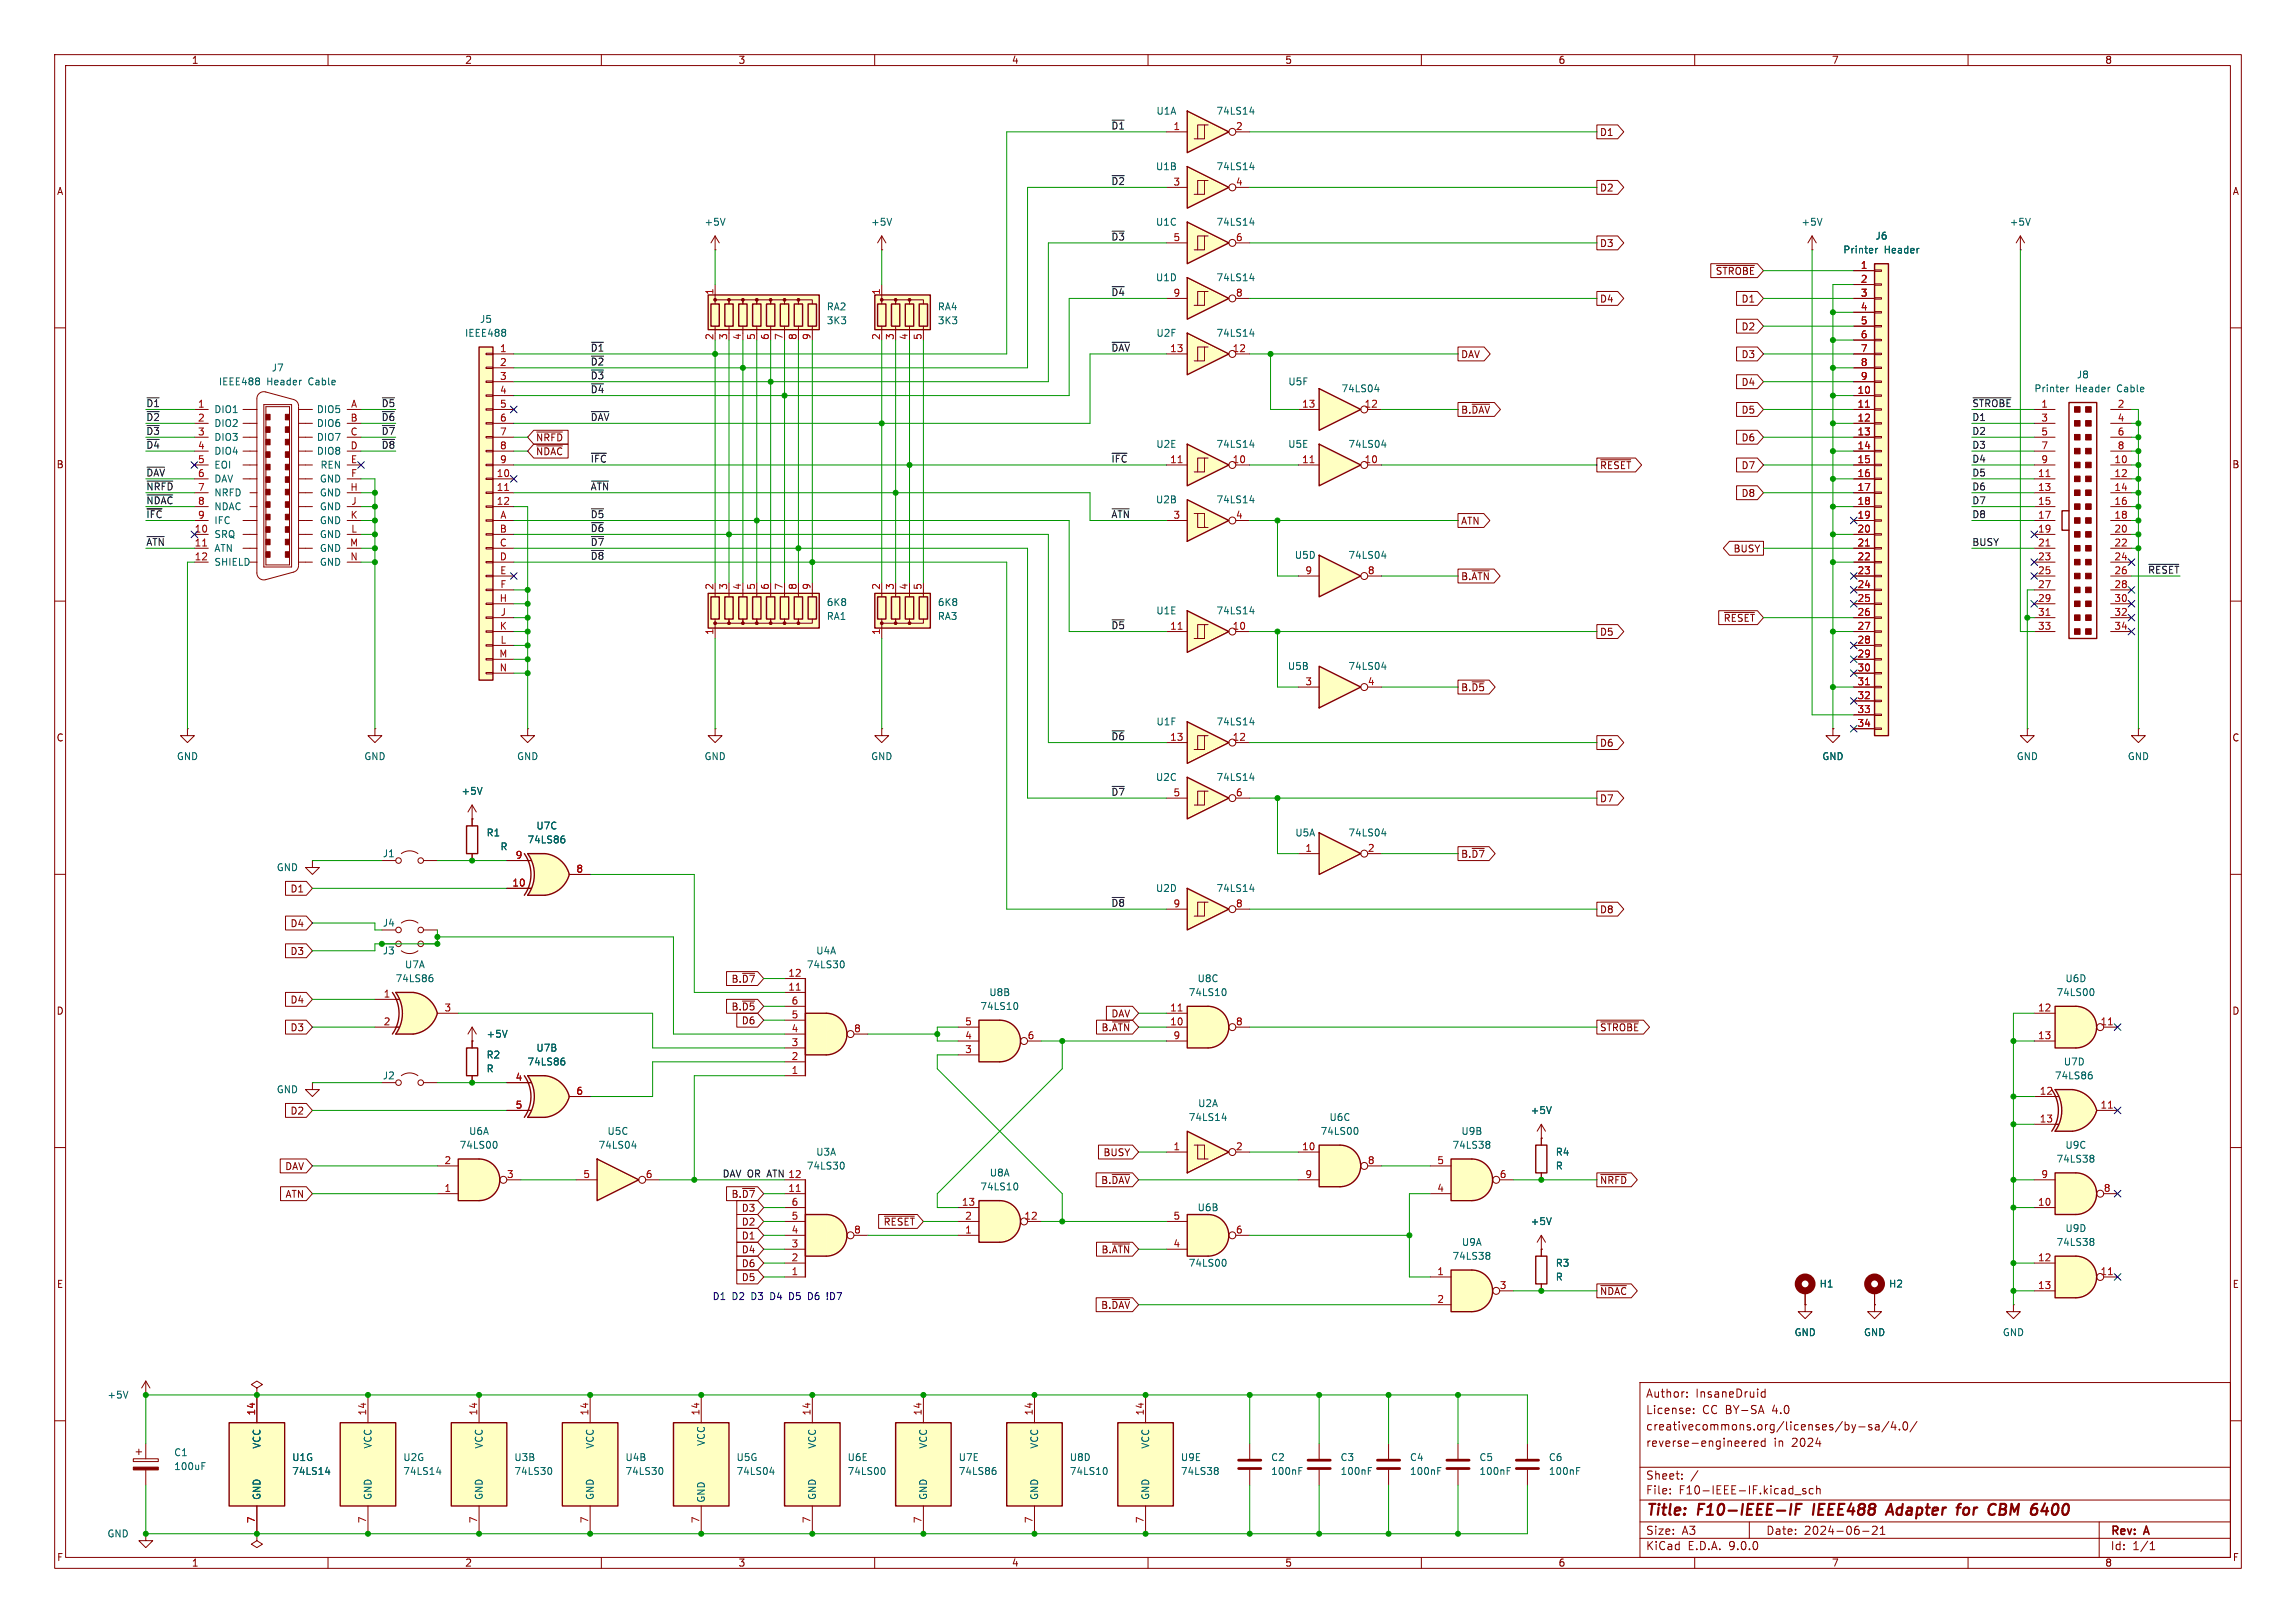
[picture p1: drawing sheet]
<svg xmlns="http://www.w3.org/2000/svg" width="420mm" height="297mm" viewBox="0 0 420 297" stroke-linecap="round" stroke-linejoin="round" font-family="sans-serif">
<defs><g id="words">
<g font-size="2.8" fill="#840000">
<text x="301" y="277.9">Title:</text>
<text x="310.6" y="277.9">F10-IEEE-IF</text>
<text x="332.5" y="277.9">IEEE488</text>
<text x="346.9" y="277.9">Adapter</text>
<text x="360.5" y="277.9">for</text>
<text x="367" y="277.9">CBM</text>
<text x="375.6" y="277.9">6400</text>
</g>
<g font-size="2.1" fill="#840000">
<text x="301" y="256">Author:</text>
<text x="310.1" y="256">InsaneDruid</text>
<text x="301" y="262">creativecommons.org/licenses/by-sa/4.0/</text>
<text x="301" y="259">License:</text>
<text x="311.4" y="259">CC BY-SA</text>
<text x="324.3" y="259">4.0</text>
<text x="301" y="265">reverse-engineered</text>
<text x="324.4" y="265">in</text>
<text x="327.8" y="265">2024</text>
<text x="301" y="273.7">File:</text>
<text x="301" y="271">Sheet:</text>
<text x="307.1" y="273.7">F10-IEEE-IF.kicad_sch</text>
<text x="301" y="281.1">Size:</text>
<text x="307.6" y="281.1">A3</text>
<text x="323" y="281.1">Date:</text>
<text x="330" y="281.1">2024-06-21</text>
<text x="386" y="281.3">Rev:</text>
<text x="392.4" y="281.3">A</text>
<text x="301" y="283.9">KiCad</text>
<text x="308.7" y="283.9">E.D.A.</text>
<text x="316.3" y="283.9">9.0.0</text>
<text x="386" y="283.9">Id:</text>
<text x="390.1" y="283.9">1/1</text>
</g>
<g font-size="1.8" fill="#840000">
<text x="35" y="11.9">1</text>
<text x="85" y="11.9">2</text>
<text x="135" y="11.9">3</text>
<text x="185" y="11.9">4</text>
<text x="235" y="11.9">5</text>
<text x="285" y="11.9">6</text>
<text x="335" y="11.9">7</text>
<text x="385" y="11.9">8</text>
<text x="292.6" y="25.1">D1</text>
<text x="10.3" y="35.9">A</text>
<text x="292.6" y="35.2">D2</text>
<text x="408.3" y="35.9">A</text>
<text x="292.6" y="45.4">D3</text>
<text x="313.8" y="50.5">~{STROBE}</text>
<text x="292.6" y="55.6">D4</text>
<text x="318.5" y="55.6">D1</text>
<text x="267.2" y="65.7">DAV</text>
<text x="318.5" y="65.7">D3</text>
<text x="318.5" y="60.6">D2</text>
<text x="318.5" y="70.8">D4</text>
<text x="267.2" y="75.9">B.~{DAV}</text>
<text x="318.5" y="75.9">D5</text>
<text x="97.9" y="83.5">~{NDAC}</text>
<text x="97.9" y="81">~{NRFD}</text>
<text x="318.5" y="81">D6</text>
<text x="10.3" y="85.9">B</text>
<text x="292.6" y="86">~{RESET}</text>
<text x="318.5" y="86">D7</text>
<text x="408.2" y="85.9">B</text>
<text x="318.5" y="91.1">D8</text>
<text x="267.2" y="96.2">ATN</text>
<text x="317" y="101.3">BUSY</text>
<text x="267.2" y="106.4">B.~{ATN}</text>
<text x="315.2" y="114">~{RESET}</text>
<text x="292.6" y="116.5">D5</text>
<text x="267.2" y="126.7">B.~{D5}</text>
<text x="10.3" y="135.9">C</text>
<text x="292.6" y="136.8">D6</text>
<text x="408.2" y="135.9">C</text>
<text x="292.6" y="147">D7</text>
<text x="267.2" y="157.2">B.~{D7}</text>
<text x="53" y="163.5">D1</text>
<text x="292.6" y="167.3">D8</text>
<text x="53" y="169.9">D4</text>
<text x="53" y="174.9">D3</text>
<text x="10.3" y="185.9">D</text>
<text x="53" y="183.8">D4</text>
<text x="133.7" y="185.1">B.~{D5}</text>
<text x="133.7" y="180">B.~{D7}</text>
<text x="408.2" y="185.9">D</text>
<text x="53" y="188.9">D3</text>
<text x="135.6" y="187.6">D6</text>
<text x="201.4" y="188.9">B.~{ATN}</text>
<text x="203.2" y="186.4">DAV</text>
<text x="292.6" y="188.9">~{STROBE}</text>
<text x="53" y="204.2">D2</text>
<text x="52.1" y="214.3">DAV</text>
<text x="201.7" y="211.8">BUSY</text>
<text x="52.1" y="219.4">ATN</text>
<text x="133.7" y="219.4">B.~{D7}</text>
<text x="135.6" y="221.9">D3</text>
<text x="201.3" y="216.9">B.~{DAV}</text>
<text x="292.6" y="216.9">~{NRFD}</text>
<text x="135.6" y="227">D1</text>
<text x="135.6" y="224.5">D2</text>
<text x="161.5" y="224.5">~{RESET}</text>
<text x="135.6" y="229.6">D4</text>
<text x="135.6" y="232.1">D6</text>
<text x="201.4" y="229.6">B.~{ATN}</text>
<text x="10.3" y="235.9">E</text>
<text x="135.6" y="234.6">D5</text>
<text x="201.3" y="239.7">B.~{DAV}</text>
<text x="292.6" y="237.2">~{NDAC}</text>
<text x="408.3" y="235.9">E</text>
<text x="10.3" y="285.9">F</text>
<text x="35" y="286.9">1</text>
<text x="85" y="286.9">2</text>
<text x="135" y="286.9">3</text>
<text x="185" y="286.9">4</text>
<text x="235" y="286.9">5</text>
<text x="285" y="286.9">6</text>
<text x="335" y="286.9">7</text>
<text x="385" y="286.9">8</text>
<text x="408.3" y="285.9">F</text>
</g>
<g font-size="1.8" fill="#0f0f0f">
<text x="203.2" y="23.8">~{D1}</text>
<text x="203.2" y="33.9">~{D2}</text>
<text x="203.2" y="44.1">~{D3}</text>
<text x="203.2" y="54.3">~{D4}</text>
<text x="107.9" y="64.4">~{D1}</text>
<text x="203.2" y="64.4">~{DAV}</text>
<text x="107.9" y="69.5">~{D3}</text>
<text x="107.9" y="67">~{D2}</text>
<text x="26.7" y="77.1">~{D2}</text>
<text x="26.7" y="74.6">~{D1}</text>
<text x="69.7" y="77.1">~{D6}</text>
<text x="69.7" y="74.6">~{D5}</text>
<text x="107.9" y="77.1">~{DAV}</text>
<text x="107.9" y="72">~{D4}</text>
<text x="360.7" y="74.6">~{STROBE}</text>
<text x="360.7" y="77.1">D1</text>
<text x="26.7" y="79.7">~{D3}</text>
<text x="26.7" y="82.2">~{D4}</text>
<text x="69.7" y="79.7">~{D7}</text>
<text x="69.7" y="82.2">~{D8}</text>
<text x="360.7" y="82.2">D3</text>
<text x="360.7" y="79.7">D2</text>
<text x="26.7" y="87.3">~{DAV}</text>
<text x="26.7" y="89.8">~{NRFD}</text>
<text x="107.9" y="89.8">~{ATN}</text>
<text x="107.9" y="84.7">~{~{IFC}}</text>
<text x="203.2" y="84.7">~{~{IFC}}</text>
<text x="360.7" y="87.3">D5</text>
<text x="360.7" y="89.8">D6</text>
<text x="360.7" y="84.7">D4</text>
<text x="26.7" y="94.9">~{~{IFC}}</text>
<text x="26.7" y="92.4">~{NDAC}</text>
<text x="107.9" y="94.9">~{D5}</text>
<text x="203.2" y="94.9">~{ATN}</text>
<text x="360.7" y="92.4">D7</text>
<text x="360.7" y="94.9">D8</text>
<text x="26.7" y="100">~{ATN}</text>
<text x="107.9" y="97.4">~{D6}</text>
<text x="107.9" y="100">~{D7}</text>
<text x="360.7" y="100">BUSY</text>
<text x="107.9" y="102.5">~{D8}</text>
<text x="392.8" y="105.1">~{RESET}</text>
<text x="203.2" y="115.2">~{D5}</text>
<text x="203.2" y="135.5">~{D6}</text>
<text x="203.2" y="145.7">~{D7}</text>
<text x="203.2" y="166">~{D8}</text>
<text x="132.1" y="215.6">DAV OR ATN12</text>
</g>
<g font-size="1.8" fill="#006464">
<text x="211.4" y="21.2">U1A</text>
<text x="222.4" y="21.2">74LS14</text>
<text x="211.4" y="31.3">U1B</text>
<text x="222.4" y="31.3">74LS14</text>
<text x="128.8" y="41.5">+5V</text>
<text x="159.3" y="41.5">+5V</text>
<text x="211.4" y="41.5">U1C</text>
<text x="222.4" y="41.5">74LS14</text>
<text x="329.4" y="41.5">+5V</text>
<text x="367.5" y="41.5">+5V</text>
<text x="337.1" y="46.6">Printer</text>
<text x="343" y="44">J6</text>
<text x="344.7" y="46.6">Header</text>
<text x="211.4" y="51.7">U1D</text>
<text x="222.4" y="51.7">74LS14</text>
<text x="87.7" y="59.3">J5</text>
<text x="151.1" y="57">RA2</text>
<text x="151.1" y="59.5">3K3</text>
<text x="171.5" y="57">RA4</text>
<text x="171.5" y="59.5">3K3</text>
<text x="85" y="61.8">IEEE488</text>
<text x="211.4" y="61.8">U2F</text>
<text x="222.4" y="61.8">74LS14</text>
<text x="39.9" y="70.7">IEEE488</text>
<text x="48.8" y="70.7">Header</text>
<text x="49.6" y="68.2">J7</text>
<text x="56.5" y="70.7">Cable</text>
<text x="235.6" y="70.7">U5F</text>
<text x="245.3" y="72">74LS04</text>
<text x="372" y="72">Printer</text>
<text x="379.6" y="72">Header</text>
<text x="379.8" y="69.4">J8</text>
<text x="387.4" y="72">Cable</text>
<text x="39.1" y="75.8">DIO1</text>
<text x="57.9" y="75.8">DIO5</text>
<text x="39.1" y="78.3">DIO2</text>
<text x="39.1" y="80.9">DIO3</text>
<text x="39.1" y="83.4">DIO4</text>
<text x="57.9" y="78.3">DIO6</text>
<text x="57.9" y="80.9">DIO7</text>
<text x="57.9" y="83.4">DIO8</text>
<text x="211.4" y="82.1">U2E</text>
<text x="222.4" y="82.1">74LS14</text>
<text x="235.5" y="82.1">U5E</text>
<text x="246.6" y="82.1">74LS04</text>
<text x="39.1" y="86">EOI</text>
<text x="39.1" y="88.5">DAV</text>
<text x="58.4" y="88.5">GND</text>
<text x="58.5" y="86">REN</text>
<text x="39.1" y="91">NRFD</text>
<text x="39.1" y="93.6">NDAC</text>
<text x="58.4" y="91">GND</text>
<text x="58.4" y="93.6">GND</text>
<text x="211.4" y="92.3">U2B</text>
<text x="222.4" y="92.3">74LS14</text>
<text x="39.1" y="96.1">IFC</text>
<text x="39.1" y="98.7">SRQ</text>
<text x="39.1" y="101.2">ATN</text>
<text x="58.4" y="96.1">GND</text>
<text x="58.4" y="98.7">GND</text>
<text x="58.4" y="101.2">GND</text>
<text x="39.1" y="103.7">SHIELD</text>
<text x="58.4" y="103.7">GND</text>
<text x="236.8" y="102.5">U5D</text>
<text x="246.6" y="102.5">74LS04</text>
<text x="151.1" y="113.6">RA1</text>
<text x="151.1" y="111.1">6K8</text>
<text x="171.5" y="113.6">RA3</text>
<text x="171.5" y="111.1">6K8</text>
<text x="211.4" y="112.6">U1E</text>
<text x="222.4" y="112.6">74LS14</text>
<text x="235.5" y="122.8">U5B</text>
<text x="246.6" y="122.8">74LS04</text>
<text x="211.4" y="132.9">U1F</text>
<text x="222.4" y="132.9">74LS14</text>
<text x="32.3" y="139.3">GND</text>
<text x="66.5" y="139.3">GND</text>
<text x="94.5" y="139.3">GND</text>
<text x="128.8" y="139.3">GND</text>
<text x="159.3" y="139.3">GND</text>
<text x="211.4" y="143.1">U2C</text>
<text x="222.4" y="143.1">74LS14</text>
<text x="333.2" y="139.3">GND</text>
<text x="368.8" y="139.3">GND</text>
<text x="389.1" y="139.3">GND</text>
<text x="84.3" y="145.6">+5V</text>
<text x="88.9" y="153.3">R1</text>
<text x="91.4" y="155.8">R</text>
<text x="96.4" y="154.5">74LS86</text>
<text x="98" y="152">U7C</text>
<text x="236.8" y="153.3">U5A</text>
<text x="246.6" y="153.3">74LS04</text>
<text x="50.5" y="159.6">GND</text>
<text x="69.9" y="157.1">J1</text>
<text x="211.4" y="163.4">U2D</text>
<text x="222.4" y="163.4">74LS14</text>
<text x="69.9" y="169.8">J4</text>
<text x="69.9" y="174.9">J3</text>
<text x="72.3" y="179.9">74LS86</text>
<text x="74" y="177.4">U7A</text>
<text x="147.5" y="177.4">74LS30</text>
<text x="149.2" y="174.9">U4A</text>
<text x="219" y="179.9">U8C</text>
<text x="377.7" y="179.9">U6D</text>
<text x="179.2" y="185">74LS10</text>
<text x="180.9" y="182.5">U8B</text>
<text x="217.3" y="182.5">74LS10</text>
<text x="376.1" y="182.5">74LS00</text>
<text x="88.9" y="190.1">+5V</text>
<text x="69.9" y="197.7">J2</text>
<text x="88.9" y="193.9">R2</text>
<text x="88.9" y="196.4">R</text>
<text x="96.4" y="195.2">74LS86</text>
<text x="98" y="192.6">U7B</text>
<text x="375.8" y="197.7">74LS86</text>
<text x="377.4" y="195.2">U7D</text>
<text x="50.5" y="200.3">GND</text>
<text x="219.1" y="202.8">U2A</text>
<text x="85.7" y="207.9">U6A</text>
<text x="111" y="207.9">U5C</text>
<text x="217.3" y="205.3">74LS14</text>
<text x="241.5" y="207.9">74LS00</text>
<text x="243.1" y="205.3">U6C</text>
<text x="267.2" y="207.9">U9B</text>
<text x="279.9" y="204.1">+5V</text>
<text x="84" y="210.4">74LS00</text>
<text x="109.4" y="210.4">74LS04</text>
<text x="147.5" y="214.2">74LS30</text>
<text x="149.2" y="211.7">U3A</text>
<text x="181" y="215.5">U8A</text>
<text x="265.6" y="210.4">74LS38</text>
<text x="284.5" y="211.7">R4</text>
<text x="284.5" y="214.2">R</text>
<text x="376.1" y="213">74LS38</text>
<text x="377.7" y="210.4">U9C</text>
<text x="179.2" y="218">74LS10</text>
<text x="219" y="221.8">U6B</text>
<text x="279.9" y="224.4">+5V</text>
<text x="377.7" y="225.7">U9D</text>
<text x="217.3" y="232">74LS00</text>
<text x="265.6" y="230.7">74LS38</text>
<text x="267.3" y="228.2">U9A</text>
<text x="284.5" y="232">R3</text>
<text x="376.1" y="228.2">74LS38</text>
<text x="284.5" y="234.5">R</text>
<text x="332.7" y="235.8">H1</text>
<text x="345.4" y="235.8">H2</text>
<text x="328.2" y="244.7">GND</text>
<text x="340.9" y="244.7">GND</text>
<text x="366.3" y="244.7">GND</text>
<text x="19.6" y="256.1">+5V</text>
<text x="31.8" y="266.7">C1</text>
<text x="31.8" y="269.2">100uF</text>
<text x="47.9" y="265.2" transform="rotate(-90 47.9 265.2)">VCC</text>
<text x="53.3" y="267.6">U1G</text>
<text x="68.2" y="265.2" transform="rotate(-90 68.2 265.2)">VCC</text>
<text x="73.7" y="267.6">U2G</text>
<text x="88.5" y="265.2" transform="rotate(-90 88.5 265.2)">VCC</text>
<text x="94" y="267.6">U3B</text>
<text x="108.8" y="265.2" transform="rotate(-90 108.8 265.2)">VCC</text>
<text x="114.3" y="267.6">U4B</text>
<text x="129.1" y="264.7" transform="rotate(-90 129.1 264.7)">VCC</text>
<text x="134.6" y="267.6">U5G</text>
<text x="149.5" y="265.2" transform="rotate(-90 149.5 265.2)">VCC</text>
<text x="154.9" y="267.6">U6E</text>
<text x="169.8" y="265.2" transform="rotate(-90 169.8 265.2)">VCC</text>
<text x="175.3" y="267.6">U7E</text>
<text x="190.1" y="265.2" transform="rotate(-90 190.1 265.2)">VCC</text>
<text x="195.6" y="267.6">U8D</text>
<text x="210.4" y="265.2" transform="rotate(-90 210.4 265.2)">VCC</text>
<text x="215.9" y="267.6">U9E</text>
<text x="232.4" y="267.6">C2</text>
<text x="245.1" y="267.6">C3</text>
<text x="257.8" y="267.6">C4</text>
<text x="270.5" y="267.6">C5</text>
<text x="283.2" y="267.6">C6</text>
<text x="47.9" y="274.6" transform="rotate(-90 47.9 274.6)">GND</text>
<text x="53.3" y="270.1">74LS14</text>
<text x="68.2" y="274.6" transform="rotate(-90 68.2 274.6)">GND</text>
<text x="73.7" y="270.1">74LS14</text>
<text x="88.5" y="274.6" transform="rotate(-90 88.5 274.6)">GND</text>
<text x="94" y="270.1">74LS30</text>
<text x="108.8" y="274.6" transform="rotate(-90 108.8 274.6)">GND</text>
<text x="114.3" y="270.1">74LS30</text>
<text x="129.1" y="275.1" transform="rotate(-90 129.1 275.1)">GND</text>
<text x="134.6" y="270.1">74LS04</text>
<text x="149.5" y="274.6" transform="rotate(-90 149.5 274.6)">GND</text>
<text x="154.9" y="270.1">74LS00</text>
<text x="169.8" y="274.6" transform="rotate(-90 169.8 274.6)">GND</text>
<text x="175.3" y="270.1">74LS86</text>
<text x="190.1" y="274.6" transform="rotate(-90 190.1 274.6)">GND</text>
<text x="195.6" y="270.1">74LS10</text>
<text x="210.4" y="274.6" transform="rotate(-90 210.4 274.6)">GND</text>
<text x="215.9" y="270.1">74LS38</text>
<text x="232.4" y="270.1">100nF</text>
<text x="245.1" y="270.1">100nF</text>
<text x="257.8" y="270.1">100nF</text>
<text x="270.5" y="270.1">100nF</text>
<text x="283.2" y="270.1">100nF</text>
<text x="19.6" y="281.5">GND</text>
</g>
<g font-size="1.8" fill="#a90000">
<text x="214.6" y="23.9">1</text>
<text x="226" y="23.9">2</text>
<text x="214.6" y="34">3</text>
<text x="226" y="34">4</text>
<text x="214.6" y="44.2">5</text>
<text x="226" y="44.2">6</text>
<text x="340.3" y="49.3">1</text>
<text x="340.3" y="51.8">2</text>
<text x="130.6" y="54" transform="rotate(-90 130.6 54)">1</text>
<text x="161" y="54" transform="rotate(-90 161 54)">1</text>
<text x="214.6" y="54.4">9</text>
<text x="226" y="54.4">8</text>
<text x="340.3" y="54.4">3</text>
<text x="340.3" y="56.9">4</text>
<text x="340.3" y="59.4">5</text>
<text x="91.4" y="64.5">1</text>
<text x="130.6" y="62.3" transform="rotate(-90 130.6 62.3)">2</text>
<text x="133.1" y="62.3" transform="rotate(-90 133.1 62.3)">3</text>
<text x="135.6" y="62.3" transform="rotate(-90 135.6 62.3)">4</text>
<text x="138.2" y="62.3" transform="rotate(-90 138.2 62.3)">5</text>
<text x="140.7" y="62.3" transform="rotate(-90 140.7 62.3)">6</text>
<text x="143.3" y="62.3" transform="rotate(-90 143.3 62.3)">7</text>
<text x="145.8" y="62.3" transform="rotate(-90 145.8 62.3)">8</text>
<text x="148.3" y="62.3" transform="rotate(-90 148.3 62.3)">9</text>
<text x="161" y="62.3" transform="rotate(-90 161 62.3)">2</text>
<text x="163.6" y="62.3" transform="rotate(-90 163.6 62.3)">3</text>
<text x="166.1" y="62.3" transform="rotate(-90 166.1 62.3)">4</text>
<text x="168.7" y="62.3" transform="rotate(-90 168.7 62.3)">5</text>
<text x="214" y="64.5">13</text>
<text x="225.4" y="64.5">12</text>
<text x="340.3" y="62">6</text>
<text x="340.3" y="64.5">7</text>
<text x="91.4" y="67.1">2</text>
<text x="91.4" y="69.6">3</text>
<text x="340.3" y="67.1">8</text>
<text x="340.3" y="69.6">9</text>
<text x="36.1" y="74.7">1</text>
<text x="36.1" y="77.2">2</text>
<text x="64" y="77.2">B</text>
<text x="64.1" y="74.7">A</text>
<text x="91.4" y="72.1">4</text>
<text x="91.4" y="74.7">5</text>
<text x="91.4" y="77.2">6</text>
<text x="238.1" y="74.7">13</text>
<text x="249.5" y="74.7">12</text>
<text x="339.7" y="72.1">10</text>
<text x="339.7" y="74.7">11</text>
<text x="339.7" y="77.2">12</text>
<text x="373.3" y="74.7">1</text>
<text x="373.3" y="77.2">3</text>
<text x="387.3" y="74.7">2</text>
<text x="387.3" y="77.2">4</text>
<text x="36.1" y="79.8">3</text>
<text x="36.1" y="82.3">4</text>
<text x="64" y="79.8">C</text>
<text x="64" y="82.3">D</text>
<text x="91.4" y="79.8">7</text>
<text x="91.4" y="82.3">8</text>
<text x="339.7" y="79.8">13</text>
<text x="339.7" y="82.3">14</text>
<text x="373.3" y="79.8">5</text>
<text x="373.3" y="82.3">7</text>
<text x="387.3" y="79.8">6</text>
<text x="387.3" y="82.3">8</text>
<text x="36.1" y="84.8">5</text>
<text x="36.1" y="87.4">6</text>
<text x="36.1" y="89.9">7</text>
<text x="64" y="89.9">H</text>
<text x="64.1" y="84.8">E</text>
<text x="64.1" y="87.4">F</text>
<text x="90.8" y="87.4">10</text>
<text x="90.8" y="89.9">11</text>
<text x="91.4" y="84.8">9</text>
<text x="214" y="84.8">11</text>
<text x="225.4" y="84.8">10</text>
<text x="238.1" y="84.8">11</text>
<text x="249.5" y="84.8">10</text>
<text x="339.7" y="84.8">15</text>
<text x="339.7" y="87.4">16</text>
<text x="339.7" y="89.9">17</text>
<text x="372.7" y="87.4">11</text>
<text x="372.7" y="89.9">13</text>
<text x="373.3" y="84.8">9</text>
<text x="386.7" y="84.8">10</text>
<text x="386.7" y="87.4">12</text>
<text x="386.7" y="89.9">14</text>
<text x="36.1" y="92.5">8</text>
<text x="36.1" y="95">9</text>
<text x="64" y="95">K</text>
<text x="64.2" y="92.5">J</text>
<text x="90.8" y="92.5">12</text>
<text x="91.4" y="95">A</text>
<text x="214.6" y="95">3</text>
<text x="226" y="95">4</text>
<text x="339.7" y="92.5">18</text>
<text x="339.7" y="95">19</text>
<text x="372.7" y="92.5">15</text>
<text x="372.7" y="95">17</text>
<text x="386.7" y="92.5">16</text>
<text x="386.7" y="95">18</text>
<text x="35.5" y="97.5">10</text>
<text x="35.5" y="100.1">11</text>
<text x="63.9" y="100.1">M</text>
<text x="64.2" y="97.5">L</text>
<text x="91.3" y="97.5">B</text>
<text x="91.3" y="100.1">C</text>
<text x="339.7" y="97.5">20</text>
<text x="339.7" y="100.1">21</text>
<text x="372.7" y="97.5">19</text>
<text x="372.7" y="100.1">21</text>
<text x="386.7" y="97.5">20</text>
<text x="386.7" y="100.1">22</text>
<text x="35.5" y="102.6">12</text>
<text x="64" y="102.6">N</text>
<text x="91.3" y="102.6">D</text>
<text x="91.4" y="105.2">E</text>
<text x="91.4" y="107.7">F</text>
<text x="238.7" y="105.2">9</text>
<text x="250.1" y="105.2">8</text>
<text x="339.7" y="102.6">22</text>
<text x="339.7" y="105.2">23</text>
<text x="339.7" y="107.7">24</text>
<text x="372.7" y="102.6">23</text>
<text x="372.7" y="105.2">25</text>
<text x="372.7" y="107.7">27</text>
<text x="386.7" y="102.6">24</text>
<text x="386.7" y="105.2">26</text>
<text x="386.7" y="107.7">28</text>
<text x="91.3" y="110.2">H</text>
<text x="91.5" y="112.8">J</text>
<text x="130.6" y="108" transform="rotate(-90 130.6 108)">2</text>
<text x="133.1" y="108" transform="rotate(-90 133.1 108)">3</text>
<text x="135.6" y="108" transform="rotate(-90 135.6 108)">4</text>
<text x="138.2" y="108" transform="rotate(-90 138.2 108)">5</text>
<text x="140.7" y="108" transform="rotate(-90 140.7 108)">6</text>
<text x="143.3" y="108" transform="rotate(-90 143.3 108)">7</text>
<text x="145.8" y="108" transform="rotate(-90 145.8 108)">8</text>
<text x="148.3" y="108" transform="rotate(-90 148.3 108)">9</text>
<text x="161" y="108" transform="rotate(-90 161 108)">2</text>
<text x="163.6" y="108" transform="rotate(-90 163.6 108)">3</text>
<text x="166.1" y="108" transform="rotate(-90 166.1 108)">4</text>
<text x="168.7" y="108" transform="rotate(-90 168.7 108)">5</text>
<text x="339.7" y="110.2">25</text>
<text x="339.7" y="112.8">26</text>
<text x="372.7" y="110.2">29</text>
<text x="372.7" y="112.8">31</text>
<text x="386.7" y="110.2">30</text>
<text x="386.7" y="112.8">32</text>
<text x="91.3" y="115.3">K</text>
<text x="91.5" y="117.9">L</text>
<text x="130.6" y="116.3" transform="rotate(-90 130.6 116.3)">1</text>
<text x="161" y="116.3" transform="rotate(-90 161 116.3)">1</text>
<text x="214" y="115.3">11</text>
<text x="225.4" y="115.3">10</text>
<text x="339.7" y="115.3">27</text>
<text x="339.7" y="117.9">28</text>
<text x="372.7" y="115.3">33</text>
<text x="386.7" y="115.3">34</text>
<text x="91.2" y="120.4">M</text>
<text x="91.3" y="122.9">N</text>
<text x="238.7" y="125.5">3</text>
<text x="250.1" y="125.5">4</text>
<text x="339.7" y="120.4">29</text>
<text x="339.7" y="122.9">30</text>
<text x="339.7" y="125.5">31</text>
<text x="339.7" y="128">32</text>
<text x="339.7" y="130.6">33</text>
<text x="214" y="135.6">13</text>
<text x="225.4" y="135.6">12</text>
<text x="339.7" y="133.1">34</text>
<text x="214.6" y="145.8">5</text>
<text x="226" y="145.8">6</text>
<text x="238.7" y="156">1</text>
<text x="250.1" y="156">2</text>
<text x="94.2" y="157.2">9</text>
<text x="105.3" y="159.8">8</text>
<text x="93.6" y="162.3">10</text>
<text x="214.6" y="166.1">9</text>
<text x="226" y="166.1">8</text>
<text x="144.1" y="178.8">12</text>
<text x="70.1" y="182.6">1</text>
<text x="81.2" y="185.2">3</text>
<text x="144.1" y="181.4">11</text>
<text x="144.7" y="183.9">6</text>
<text x="214" y="185.2">11</text>
<text x="372.7" y="185.2">12</text>
<text x="70.1" y="187.7">2</text>
<text x="144.7" y="191.5">3</text>
<text x="144.7" y="189">4</text>
<text x="144.7" y="186.4">5</text>
<text x="156.1" y="189">8</text>
<text x="176.5" y="190.2">4</text>
<text x="176.5" y="187.7">5</text>
<text x="187.9" y="190.2">6</text>
<text x="214" y="187.7">10</text>
<text x="214.6" y="190.2">9</text>
<text x="226" y="187.7">8</text>
<text x="372.7" y="190.2">13</text>
<text x="384.1" y="187.7">11</text>
<text x="94.2" y="197.9">4</text>
<text x="144.7" y="196.6">1</text>
<text x="144.7" y="194.1">2</text>
<text x="176.5" y="192.8">3</text>
<text x="94.2" y="202.9">5</text>
<text x="105.3" y="200.4">6</text>
<text x="373" y="200.4">12</text>
<text x="384.1" y="202.9">11</text>
<text x="373" y="205.5">13</text>
<text x="81.2" y="213.1">2</text>
<text x="92.6" y="215.6">3</text>
<text x="106.6" y="215.6">5</text>
<text x="118" y="215.6">6</text>
<text x="214.6" y="210.6">1</text>
<text x="226" y="210.6">2</text>
<text x="238.1" y="210.6">10</text>
<text x="238.7" y="215.6">9</text>
<text x="250.1" y="213.1">8</text>
<text x="262.8" y="213.1">5</text>
<text x="274.2" y="215.6">6</text>
<text x="373.3" y="215.6">9</text>
<text x="81.2" y="218.2">1</text>
<text x="144.1" y="218.2">11</text>
<text x="144.7" y="220.7">6</text>
<text x="175.9" y="220.7">13</text>
<text x="262.8" y="218.2">4</text>
<text x="372.7" y="220.7">10</text>
<text x="384.7" y="218.2">8</text>
<text x="144.7" y="225.8">4</text>
<text x="144.7" y="223.3">5</text>
<text x="156.1" y="225.8">8</text>
<text x="176.5" y="225.8">1</text>
<text x="176.5" y="223.3">2</text>
<text x="187.3" y="223.3">12</text>
<text x="214.6" y="223.3">5</text>
<text x="226" y="225.8">6</text>
<text x="144.7" y="233.4">1</text>
<text x="144.7" y="230.9">2</text>
<text x="144.7" y="228.3">3</text>
<text x="214.6" y="228.3">4</text>
<text x="262.8" y="233.4">1</text>
<text x="372.7" y="230.9">12</text>
<text x="384.1" y="233.4">11</text>
<text x="262.8" y="238.5">2</text>
<text x="274.2" y="236">3</text>
<text x="372.7" y="236">13</text>
<text x="46.7" y="259.1" transform="rotate(-90 46.7 259.1)">14</text>
<text x="67.1" y="259.1" transform="rotate(-90 67.1 259.1)">14</text>
<text x="87.4" y="259.1" transform="rotate(-90 87.4 259.1)">14</text>
<text x="107.7" y="259.1" transform="rotate(-90 107.7 259.1)">14</text>
<text x="128" y="259.1" transform="rotate(-90 128 259.1)">14</text>
<text x="148.3" y="259.1" transform="rotate(-90 148.3 259.1)">14</text>
<text x="168.7" y="259.1" transform="rotate(-90 168.7 259.1)">14</text>
<text x="189" y="259.1" transform="rotate(-90 189 259.1)">14</text>
<text x="209.3" y="259.1" transform="rotate(-90 209.3 259.1)">14</text>
<text x="46.7" y="278.8" transform="rotate(-90 46.7 278.8)">7</text>
<text x="67.1" y="278.8" transform="rotate(-90 67.1 278.8)">7</text>
<text x="87.4" y="278.8" transform="rotate(-90 87.4 278.8)">7</text>
<text x="107.7" y="278.8" transform="rotate(-90 107.7 278.8)">7</text>
<text x="128" y="278.8" transform="rotate(-90 128 278.8)">7</text>
<text x="148.3" y="278.8" transform="rotate(-90 148.3 278.8)">7</text>
<text x="168.7" y="278.8" transform="rotate(-90 168.7 278.8)">7</text>
<text x="189" y="278.8" transform="rotate(-90 189 278.8)">7</text>
<text x="209.3" y="278.8" transform="rotate(-90 209.3 278.8)">7</text>
</g>
<g font-size="1.8" fill="#0000c2">
<text x="130.3" y="238.1">D1</text>
<text x="133.9" y="238.1">D2</text>
<text x="137.6" y="238.1">D3</text>
<text x="141.2" y="238.1">D4</text>
<text x="144.9" y="238.1">D5</text>
<text x="148.5" y="238.1">D6</text>
<text x="152.2" y="238.1">!D7</text>
</g>
</g></defs>
<g fill="none" stroke="#840000" stroke-width=".18">
<path d="M10 10h400v277h-400zM12 12h396v273h-396zM60 10v2M110 10v2M160 10v2M210 10v2M260 10v2M310 10v2M360 10v2M10 60h2M408 60h2M10 110h2"/>
<path d="M408 110h2M10 160h2M408 160h2M10 210h2M408 210h2M300 253h108v32h-108zM308.6 255.5v.2M308.6 254.8v.1M309.8 258.5v.2M309.8 257.8v.1M322.2 257.2l.5 1.5M322.9 254.2v1.5"/>
<path d="M322.9 254.8l-.5-.1-.2 .3v.4l.1 .2h.6M10 260h2M300 278.5h108M300 274.5h108M300 268.5h108M305.5 273.2v.2M305.5 272.5v.1M307.7 270.5v.2M307.7 269.8v.1M310.6 269.1l-1.3 1.9M320 278.5v3M320 263.7v1"/>
<path d="M320.4 263.7l-.2 .1-.2 .2M320.9 264.2l.7-.2-.1-.2-.4-.1-.2 .2v.7h.6M322.9 263.8l-.5-.1-.2 .3v.4l.1 .2h.6M322.9 263.2v1.5M328.3 273.5h1.1M330.3 272.5l-.4-.1-.2 .2 .1 .2 .5 .2v.3h-.6M331.7 272.5l-.5-.1-.3 .3v.4l.2 .2h.6M332.3 272.5l.2-.1 .4 .1v.9M332.3 271.9v1.5M340 261.1h1.2M342.4 260.8l-.4-.1-.2 .2 .1 .2 .5 .2v.3h-.6M342.5 279.4l.6-.1 .2 .1 .1 .3-1 1.1h1"/>
<path d="M343.1 260.8h.6v.9M343.7 261l-.5 .1a.29 .29 0 0 0-.2 .3 .29 .29 0 0 0 .2 .3l.5-.1M343.9 279.7l.5-.4v1.5M345.5 260.1l-1.3 1.9M346.3 260.1l-.4 1.1h1M346.7 260.7v1M347.4 261.5v.2M348.2 260.3l.2-.1a.8 .8 0 0 1 .6 .7 .8 .8 0 0 1-.6 .8l-.2-.2-.1-.4zM350.7 260.1l-1.3 1.9M384 278.5v6.5M408 260h2M60 285v2"/>
<path d="M110 285v2M160 285v2M210 285v2M260 285v2M300 281.5h108M310 285v2M340.7 280.2h1.2M343.9 280.8h.9M360 285v2M393.3 283.6h.9M393.3 282.5l.4-.4v1.5"/>
</g>
<path d="M327.7 275.2l-.3 2M328.5 276.2h.7M329.6 275.2h-1l-.2 2M331.9 275.2l-.3 2M345 277.2l.9-2 .4 2M345.2 276.6h1M358.5 275.2h.2M359.9 275.9a.62 .62 0 0 0-.7 .4v.7a.52 .52 0 0 0 .7 .1M365.8 276.2h.7M366.6 275.2h-.6l-.3 2h.8M373.4 276.5h1.3" fill="none" stroke="#840000" stroke-width=".4"/>
<path d="M96.5 156.2h3.2M96.5 163.8h3.2" fill="none" stroke="#ffffc2" stroke-width=".18"/>
<g fill="#ffffc2" stroke="#ffffc2" stroke-width=".18">
<path d="M99.1 158.7l5 1.3a5.2 5.2 0 0 1-4.4 3.8z"/>
<path d="M99.7 156.2a5.1 5.1 0 0 1 4.4 3.8l-4.9 1.3z"/>
</g>
<path d="M96.5 156.2h3.2v7.6h-3.2a6.7 6.7 0 0 0 0-7.6z" fill="#ffffc2"/>
<path d="M95.9 156.2a6.6 6.6 0 0 1 0 7.6M99.7 156.2h-3.2a6.6 6.6 0 0 1 0 7.6h3.2M99.7 156.2a5.2 5.2 0 0 1 4.4 3.8 5.2 5.2 0 0 1-4.4 3.8" fill="none" stroke="#840000" stroke-width=".25"/>
<g fill="none" stroke="#840000" stroke-width=".18">
<path d="M34.3 133.4v1.2h1.3l-1.3 1.3-1.3-1.3h1.3M34.3 133.4h.1M92.7 157.5h4.5M92.7 162.6h4.5M104.1 160h3.8M26.7 255.3h.1M26.7 252.7l-.8 1.3M26.7 252.7l.7 1.3M26.7 252.7v2.6M47 254l1-.6-1-.7-1 .7 1 .6v1.3M47 255.3h.1M24.4 267h4.6v.5h-4.6z"/>
<path d="M24.9 265.7h1M25.4 265.2v1M26.7 264.2v2.8M26.7 269v2.8M26.7 280.7v1.2h1.2l-1.2 1.3-1.3-1.3h1.3M26.7 280.7h.1"/>
</g>
<path d="M102.8 153.5h.3l.2 .2v.4l-.5 .1M103 153h.2M23.4 254.6l-.4 1.2M36.9 268.3h.5M36.9 267.7h.6" fill="none" stroke="#006464" stroke-width=".18"/>
<path d="M24.4 268.5h4.6v.5h-4.6z" fill="#840000" stroke="#840000" stroke-width=".18"/>
<path d="M217.2 30.5l7.6 3.8-7.6 3.8z" fill="#ffffc2"/>
<path d="M217.2 30.5l7.6 3.8-7.6 3.8z" fill="none" stroke="#840000" stroke-width=".25"/>
<g fill="none" stroke="#840000" stroke-width=".18">
<path d="M213.4 34.3h3.8M220.3 33h-1.2v2.6M221 33h-.7v2.6h-1.9M226.1 34.3h2.5"/>
<circle cx="225.4" cy="34.3" r=".63"/>
</g>
<path d="M228.6 30.6h.8M229.2 30.2v.9" fill="none" stroke="#006464" stroke-width=".18"/>
<path d="M217.2 20.3l7.6 3.8-7.6 3.8z" fill="#ffffc2"/>
<path d="M217.2 20.3l7.6 3.8-7.6 3.8z" fill="none" stroke="#840000" stroke-width=".25"/>
<g fill="none" stroke="#840000" stroke-width=".18">
<path d="M213.4 24.1h3.8M220.3 22.9h-1.2v2.5M221 22.9h-.7v2.5h-1.9M226.1 24.1h2.5M47 280.7v1.2l1 .7-1 .6-1-.6 1-.7M47 280.7h.1"/>
<circle cx="225.4" cy="24.1" r=".63"/>
</g>
<path d="M228.6 20.5h.8M229.2 20.1v.8" fill="none" stroke="#006464" stroke-width=".18"/>
<path d="M217.2 40.6l7.6 3.9-7.6 3.8z" fill="#ffffc2"/>
<path d="M217.2 40.6l7.6 3.9-7.6 3.8z" fill="none" stroke="#840000" stroke-width=".25"/>
<g fill="none" stroke="#840000" stroke-width=".18">
<path d="M213.4 44.5h3.8M220.3 43.2h-1.2v2.5M221 43.2h-.7v2.5h-1.9M226.1 44.5h2.5M35.6 74.9h2.5M35.6 77.5h2.5M44.4 74.9h2.6M44.4 77.5h2.6M47 72.9a1.27 1.27 0 0 1 1.6-1.2l5.1 1.4a1.26 1.26 0 0 1 .9 1.2M47 73v31.9a1.27 1.27 0 0 0 1.6 1.2l5.1-1.4M48.3 74h5v29.8h-5zM48.6 74.4h4.4v29h-4.4z"/>
<path d="M54.6 74.9h2.5M54.6 77.5h2.5M54.6 74.4v29M63.5 74.9h2.5M63.5 77.5h2.5M35.6 80h2.5M35.6 82.6h2.5M35.6 85.1h2.5M35.6 87.6h2.5M35.6 95.3h2.5M35.6 97.8h2.5M35.6 90.2h2.5"/>
<path d="M35.6 92.7h2.5M44.4 80h2.6M44.4 82.6h2.6M44.4 85.1h2.6M44.4 87.6h2.6M44.4 95.3h2.6M44.4 97.8h2.6M45.7 90.2h1.3M45.7 92.7h1.3M54.6 80h2.5M54.6 82.6h2.5M54.6 85.1h2.5"/>
<path d="M54.6 87.6h2.5M54.6 95.3h2.5M54.6 97.8h2.5M54.6 90.2h2.5M54.6 92.7h2.5M63.5 80h2.5M63.5 82.6h2.5M63.5 85.1h2.5M63.5 87.6h2.5M63.5 95.3h2.5M63.5 97.8h2.5M63.5 90.2h2.5"/>
<path d="M63.5 92.7h2.5M35.6 100.3h2.5M35.6 102.9h2.5M44.4 100.3h2.6M45.7 102.9h1.3M54.6 103.5a1.25 1.25 0 0 1-.9 1.2M54.6 100.3h2.5M54.6 102.9h2.5M63.5 100.3h2.5M63.5 102.9h2.5"/>
<circle cx="225.4" cy="44.4" r=".63"/>
</g>
<path d="M228.6 40.8h.8M229.2 40.4v.8M47.4 69.3v.3M47.4 69.8v.5" fill="none" stroke="#006464" stroke-width=".18"/>
<g fill="#840000" stroke="#840000" stroke-width=".18">
<path d="M48.6 75.8h.8v1h-.8z"/>
<path d="M48.6 78.1h.8v1h-.8z"/>
<path d="M48.6 80.4h.8v1h-.8z"/>
<path d="M48.6 82.7h.8v1h-.8z"/>
<path d="M48.6 85h.8v1h-.8z"/>
<path d="M48.6 87.2h.8v1.1h-.8z"/>
<path d="M48.6 89.5h.8v1.1h-.8z"/>
<path d="M48.6 91.8h.8v1h-.8z"/>
<path d="M48.6 94.1h.8v1h-.8z"/>
<path d="M48.6 96.4h.8v1h-.8z"/>
<path d="M48.6 98.7h.8v1h-.8z"/>
<path d="M48.6 101h.8v1h-.8z"/>
<path d="M52.2 75.8h.8v1h-.8z"/>
<path d="M52.2 78.1h.8v1h-.8z"/>
<path d="M52.2 80.4h.8v1h-.8z"/>
<path d="M52.2 82.7h.8v1h-.8z"/>
<path d="M52.2 85h.8v1h-.8z"/>
<path d="M52.2 87.2h.8v1.1h-.8z"/>
<path d="M52.2 89.5h.8v1.1h-.8z"/>
<path d="M52.2 91.8h.8v1h-.8z"/>
<path d="M52.2 94.1h.8v1h-.8z"/>
<path d="M52.2 96.4h.8v1h-.8z"/>
<path d="M52.2 98.7h.8v1h-.8z"/>
<path d="M52.2 101h.8v1h-.8z"/>
</g>
<path d="M37.1 99.9h.7" fill="none" stroke="#a90000" stroke-width=".18"/>
<path d="M41.9 260.3h10.2v15.3h-10.2z" fill="#ffffc2"/>
<path d="M41.9 260.3h10.2v15.3h-10.2z" fill="none" stroke="#840000" stroke-width=".25"/>
<path d="M47 255.3v5M47 275.6v5.1" fill="none" stroke="#840000" stroke-width=".18"/>
<path d="M59.6 269.4h.7M60.2 269v.8" fill="none" stroke="#006464" stroke-width=".18"/>
<path d="M87.6 63.5h2.6v61h-2.6z" fill="#ffffc2"/>
<path d="M87.6 63.5h2.6v61h-2.6z" fill="none" stroke="#840000" stroke-width=".25"/>
<g fill="none" stroke="#840000" stroke-width=".18">
<path d="M88.9 64.6h1.3v.3h-1.3zM88.9 67.2h1.3v.2h-1.3zM88.9 69.7h1.3v.3h-1.3zM88.9 72.3h1.3v.2h-1.3zM88.9 74.8h1.3v.3h-1.3zM88.9 77.3h1.3v.3h-1.3zM88.9 79.9h1.3v.2h-1.3zM90.2 64.8h3.8M90.2 67.3h3.8M90.2 69.9h3.8M90.2 72.4h3.8M90.2 74.9h3.8"/>
<path d="M90.2 77.5h3.8M88.9 82.4h1.3v.3h-1.3zM88.9 85h1.3v.2h-1.3zM88.9 87.5h1.3v.3h-1.3zM88.9 90h1.3v.3h-1.3zM88.9 92.6h1.3v.2h-1.3zM88.9 95.1h1.3v.3h-1.3zM88.9 97.7h1.3v.2h-1.3zM90.2 80h3.8M90.2 82.6h3.8M90.2 85.1h3.8M90.2 87.6h3.8"/>
<path d="M90.2 90.2h3.8M90.2 92.7h3.8M90.2 95.3h3.8M90.2 97.8h3.8M88.9 100.2h1.3v.3h-1.3zM88.9 102.7h1.3v.3h-1.3zM88.9 105.3h1.3v.2h-1.3zM88.9 107.8h1.3v.3h-1.3zM88.9 110.4h1.3v.2h-1.3zM88.9 112.9h1.3v.3h-1.3zM88.9 115.4h1.3v.3h-1.3zM88.9 118h1.3v.2h-1.3z"/>
<path d="M90.2 100.3h3.8M90.2 102.9h3.8M90.2 105.4h3.8M90.2 108h3.8M90.2 110.5h3.8M90.2 113h3.8M90.2 115.6h3.8M90.2 118.1h3.8M88.9 120.5h1.3v.3h-1.3zM88.9 123.1h1.3v.2h-1.3zM90.2 120.7h3.8M90.2 123.2h3.8"/>
<path d="M281.9 208.3h.1M281.9 205.7l-.7 1.3M281.9 205.7l.8 1.3M281.9 205.7v2.6"/>
</g>
<path d="M92.3 89.8h.7" fill="none" stroke="#a90000" stroke-width=".18"/>
<path d="M92.4 60.4v.3M92.4 60.9v.5M283.8 202.5l-.5 1.3" fill="none" stroke="#006464" stroke-width=".18"/>
<path d="M123.2 260.3h10.1v15.3h-10.1z" fill="#ffffc2"/>
<path d="M123.2 260.3h10.1v15.3h-10.1z" fill="none" stroke="#840000" stroke-width=".25"/>
<path d="M128.3 255.3v5M128.3 275.6v5.1" fill="none" stroke="#840000" stroke-width=".18"/>
<path d="M140.8 269.4h.8M141.4 269v.8" fill="none" stroke="#006464" stroke-width=".18"/>
<path d="M102.9 260.3h10.1v15.3h-10.1z" fill="#ffffc2"/>
<path d="M280.9 209.6h2.1v5h-2.1zM102.9 260.3h10.1v15.3h-10.1z" fill="none" stroke="#840000" stroke-width=".25"/>
<path d="M281.9 208.3v1.3M281.9 214.6v1.3M107.9 255.3v5M107.9 275.6v5.1" fill="none" stroke="#840000" stroke-width=".18"/>
<path d="M120.9 268.5a.79 .79 0 0 1 0 1.3" fill="none" stroke="#006464" stroke-width=".18"/>
<path d="M217.2 61l7.6 3.8-7.6 3.8z" fill="#ffffc2"/>
<path d="M217.2 61l7.6 3.8-7.6 3.8z" fill="none" stroke="#840000" stroke-width=".25"/>
<g fill="none" stroke="#840000" stroke-width=".18">
<path d="M213.4 64.8h3.8M220.3 63.5h-1.2v2.5M221 63.5h-.7v2.5h-1.9M226.1 64.8h2.5"/>
<circle cx="225.4" cy="64.8" r=".63"/>
</g>
<path d="M228.6 61.1h.8M229.2 60.7v.8" fill="none" stroke="#006464" stroke-width=".18"/>
<path d="M82.5 260.3h10.2v15.3h-10.2z" fill="#ffffc2"/>
<path d="M82.5 260.3h10.2v15.3h-10.2z" fill="none" stroke="#840000" stroke-width=".25"/>
<path d="M87.6 255.3v5M87.6 275.6v5.1" fill="none" stroke="#840000" stroke-width=".18"/>
<path d="M100.6 268.5a.79 .79 0 0 1 0 1.3" fill="none" stroke="#006464" stroke-width=".18"/>
<path d="M269.2 212.1a3.8 3.8 0 0 1 3.8 3.8 3.8 3.8 0 0 1-3.8 3.8z" fill="#ffffc2" stroke="#ffffc2" stroke-width=".18"/>
<path d="M265.4 212.1h3.8v7.6h-3.8z" fill="#ffffc2"/>
<path d="M265.4 212.1h3.8a3.8 3.8 0 0 1 3.8 3.8 3.8 3.8 0 0 1-3.8 3.8h-3.8z" fill="none" stroke="#840000" stroke-width=".25"/>
<g fill="none" stroke="#840000" stroke-width=".18">
<path d="M261.6 218.4h3.8M261.6 213.4h3.8M274.3 215.9h2.6"/>
<circle cx="273.7" cy="215.9" r=".63"/>
</g>
<path d="M272 208.9h.3l.2 .2-.2 .3M272 209.4h.3M272.3 209.4l.2 .2v.3l-.1 .2h-.4" fill="none" stroke="#006464" stroke-width=".18"/>
<path d="M62.2 260.3h10.2v15.3h-10.2z" fill="#ffffc2"/>
<path d="M62.2 260.3h10.2v15.3h-10.2z" fill="none" stroke="#840000" stroke-width=".25"/>
<path d="M67.3 255.3v5M67.3 275.6v5.1" fill="none" stroke="#840000" stroke-width=".18"/>
<path d="M79.9 269.4h.8M80.5 269v.8" fill="none" stroke="#006464" stroke-width=".18"/>
<path d="M379.7 184.2a3.8 3.8 0 0 1 3.8 3.8 3.8 3.8 0 0 1-3.8 3.8z" fill="#ffffc2" stroke="#ffffc2" stroke-width=".18"/>
<path d="M375.9 184.2h3.8v7.6h-3.8z" fill="#ffffc2"/>
<path d="M375.9 184.2h3.8a3.8 3.8 0 0 1 3.8 3.8 3.8 3.8 0 0 1-3.8 3.8h-3.8z" fill="none" stroke="#840000" stroke-width=".25"/>
<g fill="none" stroke="#840000" stroke-width=".18">
<path d="M372.1 185.4h3.8M372.1 190.5h3.8M384.8 188h2.5"/>
<circle cx="384.2" cy="188" r=".63"/>
</g>
<path d="M385.7 187.5h.7" fill="none" stroke="#a90000" stroke-width=".18"/>
<path d="M382.7 180.9a.79 .79 0 0 1 0 1.3" fill="none" stroke="#006464" stroke-width=".18"/>
<path d="M217.2 91.4l7.6 3.9-7.6 3.8z" fill="#ffffc2"/>
<path d="M217.2 91.4l7.6 3.9-7.6 3.8z" fill="none" stroke="#840000" stroke-width=".25"/>
<g fill="none" stroke="#840000" stroke-width=".18">
<path d="M213.4 95.3h3.8M218.4 94h1.9v2.5h.7M219.1 94v2.5h1.2M226.1 95.3h2.5"/>
<circle cx="225.4" cy="95.2" r=".63"/>
</g>
<path d="M228.6 91.6h.8M229.2 91.2v.8" fill="none" stroke="#006464" stroke-width=".18"/>
<path d="M269.2 232.4a3.8 3.8 0 0 1 3.8 3.8 3.8 3.8 0 0 1-3.8 3.8z" fill="#ffffc2" stroke="#ffffc2" stroke-width=".18"/>
<path d="M265.4 232.4h3.8v7.6h-3.8z" fill="#ffffc2"/>
<path d="M265.4 232.4h3.8a3.8 3.8 0 0 1 3.8 3.8 3.8 3.8 0 0 1-3.8 3.8h-3.8zM280.9 229.9h2.1v5h-2.1z" fill="none" stroke="#840000" stroke-width=".25"/>
<g fill="none" stroke="#840000" stroke-width=".18">
<path d="M261.6 233.7h3.8M261.6 238.8h3.8M274.3 236.2h2.6M281.9 228.6v1.3M281.9 234.9v1.3"/>
<circle cx="273.7" cy="236.2" r=".63"/>
</g>
<path d="M272 229.2h.3l.2 .2-.2 .3M272 229.7h.3M272.3 229.7l.2 .3v.2l-.1 .2h-.4" fill="none" stroke="#006464" stroke-width=".18"/>
<path d="M217.2 81.3l7.6 3.8-7.6 3.8z" fill="#ffffc2"/>
<path d="M217.2 81.3l7.6 3.8-7.6 3.8z" fill="none" stroke="#840000" stroke-width=".25"/>
<g fill="none" stroke="#840000" stroke-width=".18">
<path d="M213.4 85.1h3.8M220.3 83.8h-1.2v2.6M221 83.8h-.7v2.6h-1.9M226.1 85.1h2.5M281.9 228.6h.1M281.9 226.1l-.7 1.2M281.9 226.1l.8 1.2M281.9 226.1v2.5"/>
<circle cx="225.4" cy="85.1" r=".63"/>
</g>
<path d="M215.5 84.7h.7" fill="none" stroke="#a90000" stroke-width=".18"/>
<path d="M228.6 81.4h.8M229.2 81v.9M283.8 222.8l-.5 1.3" fill="none" stroke="#006464" stroke-width=".18"/>
<path d="M217.2 142.2l7.6 3.9-7.6 3.8z" fill="#ffffc2"/>
<path d="M217.2 142.2l7.6 3.9-7.6 3.8z" fill="none" stroke="#840000" stroke-width=".25"/>
<g fill="none" stroke="#840000" stroke-width=".18">
<path d="M213.4 146.1h3.8M220.3 144.8h-1.2v2.5M221 144.8h-.7v2.5h-1.9M226.1 146.1h2.5"/>
<circle cx="225.4" cy="146" r=".63"/>
</g>
<path d="M228.6 142.4h.8M229.2 142v.8" fill="none" stroke="#006464" stroke-width=".18"/>
<path d="M217.2 132.1l7.6 3.8-7.6 3.8z" fill="#ffffc2"/>
<path d="M217.2 132.1l7.6 3.8-7.6 3.8z" fill="none" stroke="#840000" stroke-width=".25"/>
<g fill="none" stroke="#840000" stroke-width=".18">
<path d="M213.4 135.9h3.8M220.3 134.6h-1.2v2.6M221 134.6h-.7v2.6h-1.9M226.1 135.9h2.5"/>
<circle cx="225.4" cy="135.9" r=".63"/>
</g>
<path d="M228.6 132.2h.8M229.2 131.8v.9" fill="none" stroke="#006464" stroke-width=".18"/>
<path d="M151.1 222.2a3.8 3.8 0 0 1 3.8 3.9 3.8 3.8 0 0 1-3.8 3.8z" fill="#ffffc2" stroke="#ffffc2" stroke-width=".18"/>
<path d="M147.3 222.2h3.8v7.7h-3.8z" fill="#ffffc2"/>
<path d="M147.3 215.9v17.8M147.3 222.2h3.8a3.8 3.8 0 0 1 3.8 3.9 3.8 3.8 0 0 1-3.8 3.8h-3.8z" fill="none" stroke="#840000" stroke-width=".25"/>
<g fill="none" stroke="#840000" stroke-width=".18">
<path d="M161.3 45.7h.1M161.3 43.2l-.8 1.3M161.3 43.2l.8 1.3M161.3 43.2v2.5M143.5 218.4h3.8M143.5 215.9h3.8M143.5 233.7h3.8M143.5 231.1h3.8M143.5 228.6h3.8M143.5 226.1h3.8M143.5 223.5h3.8M143.5 221h3.8"/>
<path d="M156.2 226.1h2.5M254 264.2v2.8M254 269v2.8"/>
<circle cx="155.6" cy="226.1" r=".63"/>
</g>
<path d="M145.7 218h.7" fill="none" stroke="#a90000" stroke-width=".18"/>
<path d="M163.1 39.9l-.4 1.3M154.1 212.7a.79 .79 0 0 1 0 1.2M263 269.2h.4M263 268.5h.6" fill="none" stroke="#006464" stroke-width=".18"/>
<path d="M252 267.2h4M252 268.7h4" fill="none" stroke="#840000" stroke-width=".51"/>
<path d="M241.3 81.3l7.6 3.8-7.6 3.8z" fill="#ffffc2"/>
<path d="M241.3 81.3l7.6 3.8-7.6 3.8zM85.3 191.8h2.1v5.1h-2.1z" fill="none" stroke="#840000" stroke-width=".25"/>
<g fill="none" stroke="#840000" stroke-width=".18">
<path d="M237.5 85.1h3.8M250.2 85.1h2.5M86.4 190.5h.1M86.4 188l-.8 1.2M86.4 188l.7 1.2M86.4 188v3.8M86.4 196.9v1.2"/>
<circle cx="249.6" cy="85.1" r=".63"/>
</g>
<path d="M239.6 84.7h.8" fill="none" stroke="#a90000" stroke-width=".18"/>
<path d="M252.8 81.4h.7M253.4 81v.9M92.8 188.5l-.5 1.3" fill="none" stroke="#006464" stroke-width=".18"/>
<path d="M96.5 196.9h3.2M96.5 204.5h3.2" fill="none" stroke="#ffffc2" stroke-width=".18"/>
<g fill="#ffffc2" stroke="#ffffc2" stroke-width=".18">
<path d="M99.1 199.3l5 1.4a5.2 5.2 0 0 1-4.4 3.8z"/>
<path d="M99.7 196.9a5.1 5.1 0 0 1 4.4 3.8l-4.9 1.3z"/>
</g>
<path d="M96.5 196.9h3.2v7.6h-3.2a6.7 6.7 0 0 0 0-7.6z" fill="#ffffc2"/>
<path d="M95.9 196.9a6.6 6.6 0 0 1 0 7.6M99.7 196.9h-3.2a6.6 6.6 0 0 1 0 7.6h3.2M99.7 196.9a5.2 5.2 0 0 1 4.4 3.8 5.2 5.2 0 0 1-4.4 3.8" fill="none" stroke="#840000" stroke-width=".25"/>
<path d="M92.7 198.1h4.5M92.7 203.2h4.5M104.1 200.7h3.8M241.3 264.2v2.8M241.3 269v2.8" fill="none" stroke="#840000" stroke-width=".18"/>
<path d="M102.8 194.1h.3l.2 .2v.5l-.5 .1M103 193.6h.2M250.3 269.2h.4M250.3 268.5h.6" fill="none" stroke="#006464" stroke-width=".18"/>
<path d="M239.3 267.2h4M239.3 268.7h4" fill="none" stroke="#840000" stroke-width=".51"/>
<path d="M72.4 181.6h3.2M72.4 189.2h3.2" fill="none" stroke="#ffffc2" stroke-width=".18"/>
<g fill="#ffffc2" stroke="#ffffc2" stroke-width=".18">
<path d="M75 184.1l5 1.3a5.2 5.2 0 0 1-4.4 3.8z"/>
<path d="M75.6 181.6a5.1 5.1 0 0 1 4.4 3.8l-5 1.3z"/>
</g>
<path d="M72.4 181.6h3.2v7.6h-3.2a6.7 6.7 0 0 0 0-7.6z" fill="#ffffc2"/>
<path d="M71.8 181.6a6.6 6.6 0 0 1 0 7.6M75.6 181.6h-3.2a6.6 6.6 0 0 1 0 7.6h3.2M75.6 181.6a5.1 5.1 0 0 1 4.4 3.8M80 185.4a5.2 5.2 0 0 1-4.4 3.8" fill="none" stroke="#840000" stroke-width=".25"/>
<path d="M68.6 182.9h4.4M68.6 188h4.4M80 185.4h3.8" fill="none" stroke="#840000" stroke-width=".18"/>
<path d="M78.7 178.9h.2l.3 .2-.1 .4-.4 .1M78.8 178.4h.3" fill="none" stroke="#006464" stroke-width=".18"/>
<path d="M160 54h10.2v6.3h-10.2z" fill="#ffffc2"/>
<path d="M160 54h10.2v6.3h-10.2zM160.5 55.6h1.6v4.1h-1.6zM163.1 55.6h1.5v4.1h-1.5zM165.6 55.6h1.5v4.1h-1.5zM168.1 55.6h1.6v4.1h-1.6z" fill="none" stroke="#840000" stroke-width=".25"/>
<g fill="#840000" stroke="#840000" stroke-width=".18">
<circle cx="161.3" cy="54.9" r=".25"/>
<circle cx="163.8" cy="54.9" r=".25"/>
<circle cx="166.4" cy="54.9" r=".25"/>
</g>
<path d="M161.3 55.6v-.7h2.5v.7v-.7h2.6v.7v-.7h2.5v.7M161.3 52.1v2.5M161.3 59.7v1.3M163.8 59.7v1.3M166.4 59.7v1.3M168.9 59.7v1.3" fill="none" stroke="#840000" stroke-width=".18"/>
<path d="M129.5 54h20.4v6.3h-20.4z" fill="#ffffc2"/>
<path d="M129.5 54h20.4v6.3h-20.4zM130 55.6h1.6v4.1h-1.6zM132.6 55.6h1.5v4.1h-1.5zM135.1 55.6h1.6v4.1h-1.6zM137.7 55.6h1.5v4.1h-1.5zM140.2 55.6h1.5v4.1h-1.5zM142.7 55.6h1.6v4.1h-1.6zM145.3 55.6h1.5v4.1h-1.5zM147.8 55.6h1.6v4.1h-1.6z" fill="none" stroke="#840000" stroke-width=".25"/>
<g fill="#840000" stroke="#840000" stroke-width=".18">
<circle cx="130.8" cy="54.9" r=".25"/>
<circle cx="133.3" cy="54.9" r=".25"/>
<circle cx="135.9" cy="54.9" r=".25"/>
<circle cx="138.4" cy="54.9" r=".25"/>
<circle cx="141" cy="54.9" r=".25"/>
<circle cx="143.5" cy="54.9" r=".25"/>
<circle cx="146" cy="54.9" r=".25"/>
</g>
<g fill="none" stroke="#840000" stroke-width=".18">
<path d="M130.8 55.6v-.7h2.5v.7v-.7h2.6v.7v-.7h2.5v.7v-.7h2.6v.7v-.7h2.5v.7v-.7h2.5v.7v-.7h2.6v.7M130.8 45.7h.1M130.8 43.2v2.5M130.8 52.1v2.5M130.8 59.7v1.3M130.8 43.2l-.8 1.3M130.8 43.2l.8 1.3M133.3 59.7v1.3M135.9 59.7v1.3M138.4 59.7v1.3M141 59.7v1.3M143.5 59.7v1.3"/>
<path d="M146 59.7v1.3M148.6 59.7v1.3"/>
</g>
<path d="M132.6 39.9l-.4 1.3" fill="none" stroke="#006464" stroke-width=".18"/>
<path d="M241.3 152.4l7.6 3.8-7.6 3.8z" fill="#ffffc2"/>
<path d="M241.3 152.4l7.6 3.8-7.6 3.8z" fill="none" stroke="#840000" stroke-width=".25"/>
<g fill="none" stroke="#840000" stroke-width=".18">
<path d="M237.5 156.2h3.8M250.2 156.2h2.5"/>
<circle cx="249.6" cy="156.2" r=".63"/>
</g>
<path d="M252.8 152.6h.7M253.4 152.1v.9" fill="none" stroke="#006464" stroke-width=".18"/>
<path d="M184.1 260.3h10.2v15.3h-10.2z" fill="#ffffc2"/>
<path d="M184.1 260.3h10.2v15.3h-10.2z" fill="none" stroke="#840000" stroke-width=".25"/>
<path d="M189.2 255.3v5M189.2 275.6v5.1" fill="none" stroke="#840000" stroke-width=".18"/>
<path d="M202.2 268.5a.79 .79 0 0 1 0 1.3" fill="none" stroke="#006464" stroke-width=".18"/>
<path d="M87.6 212.1a3.8 3.8 0 0 1 3.8 3.8 3.8 3.8 0 0 1-3.8 3.8z" fill="#ffffc2" stroke="#ffffc2" stroke-width=".18"/>
<path d="M83.8 212.1h3.8v7.6h-3.8z" fill="#ffffc2"/>
<path d="M83.8 212.1h3.8a3.8 3.8 0 0 1 3.8 3.8 3.8 3.8 0 0 1-3.8 3.8h-3.8z" fill="none" stroke="#840000" stroke-width=".25"/>
<g fill="none" stroke="#840000" stroke-width=".18">
<path d="M69.8 198.1h2.6M73.4 196.9a2.54 2.54 0 0 1 3.1 0M77.5 198.1h2.5M80 218.4h3.8M80 213.4h3.8M92.7 215.9h2.5"/>
<circle cx="72.9" cy="198.1" r=".51"/>
<circle cx="77" cy="198.1" r=".51"/>
<circle cx="92.1" cy="215.9" r=".63"/>
</g>
<path d="M90.6 208.9a.79 .79 0 0 1 0 1.2" fill="none" stroke="#006464" stroke-width=".18"/>
<path d="M241.3 71.1l7.6 3.8-7.6 3.8z" fill="#ffffc2"/>
<path d="M241.3 71.1l7.6 3.8-7.6 3.8z" fill="none" stroke="#840000" stroke-width=".25"/>
<g fill="none" stroke="#840000" stroke-width=".18">
<path d="M237.5 74.9h3.8M250.2 74.9h2.5"/>
<circle cx="249.6" cy="74.9" r=".63"/>
</g>
<path d="M251.5 71.3h.8M252.1 70.9v.8" fill="none" stroke="#006464" stroke-width=".18"/>
<path d="M241.3 121.9l7.6 3.8-7.6 3.8z" fill="#ffffc2"/>
<path d="M241.3 121.9l7.6 3.8-7.6 3.8z" fill="none" stroke="#840000" stroke-width=".25"/>
<g fill="none" stroke="#840000" stroke-width=".18">
<path d="M237.5 125.7h3.8M250.2 125.7h2.5"/>
<circle cx="249.6" cy="125.7" r=".63"/>
</g>
<path d="M252.8 122.1h.7M253.4 121.7v.8" fill="none" stroke="#006464" stroke-width=".18"/>
<path d="M241.3 101.6l7.6 3.8-7.6 3.8z" fill="#ffffc2"/>
<path d="M241.3 101.6l7.6 3.8-7.6 3.8z" fill="none" stroke="#840000" stroke-width=".25"/>
<g fill="none" stroke="#840000" stroke-width=".18">
<path d="M237.5 105.4h3.8M250.2 105.4h2.5"/>
<circle cx="249.6" cy="105.4" r=".63"/>
</g>
<path d="M252.8 101.8h.7M253.4 101.3v.9" fill="none" stroke="#006464" stroke-width=".18"/>
<path d="M221 222.2a3.8 3.8 0 0 1 3.8 3.9 3.8 3.8 0 0 1-3.8 3.8z" fill="#ffffc2" stroke="#ffffc2" stroke-width=".18"/>
<path d="M217.2 222.2h3.8v7.7h-3.8z" fill="#ffffc2"/>
<path d="M217.2 222.2h3.8a3.8 3.8 0 0 1 3.8 3.9 3.8 3.8 0 0 1-3.8 3.8h-3.8z" fill="none" stroke="#840000" stroke-width=".25"/>
<g fill="none" stroke="#840000" stroke-width=".18">
<path d="M213.4 228.6h3.8M213.4 223.5h3.8M226.1 226.1h2.5"/>
<circle cx="225.4" cy="226.1" r=".63"/>
</g>
<path d="M224 230.4a.79 .79 0 0 1 0 1.3" fill="none" stroke="#006464" stroke-width=".18"/>
<path d="M379.7 214.6a3.8 3.8 0 0 1 3.8 3.8 3.8 3.8 0 0 1-3.8 3.8z" fill="#ffffc2" stroke="#ffffc2" stroke-width=".18"/>
<path d="M375.9 214.6h3.8v7.6h-3.8z" fill="#ffffc2"/>
<path d="M375.9 214.6h3.8a3.8 3.8 0 0 1 3.8 3.8 3.8 3.8 0 0 1-3.8 3.8h-3.8z" fill="none" stroke="#840000" stroke-width=".25"/>
<g fill="none" stroke="#840000" stroke-width=".18">
<path d="M372.1 215.9h3.8M384.8 218.4h2.5M372.1 221h3.8"/>
<circle cx="384.2" cy="218.4" r=".63"/>
</g>
<path d="M382.5 211.4h.3l.2 .2-.2 .3M382.5 211.9h.3M382.8 211.9l.2 .3v.2l-.1 .2-.4 .1" fill="none" stroke="#006464" stroke-width=".18"/>
<path d="M143.5 260.3h10.2v15.3h-10.2z" fill="#ffffc2"/>
<path d="M143.5 260.3h10.2v15.3h-10.2z" fill="none" stroke="#840000" stroke-width=".25"/>
<path d="M148.6 255.3v5M148.6 275.6v5.1" fill="none" stroke="#840000" stroke-width=".18"/>
<path d="M161.6 268.5a.79 .79 0 0 1 0 1.3" fill="none" stroke="#006464" stroke-width=".18"/>
<path d="M163.8 260.3h10.2v15.3h-10.2z" fill="#ffffc2"/>
<path d="M163.8 260.3h10.2v15.3h-10.2z" fill="none" stroke="#840000" stroke-width=".25"/>
<path d="M57.1 198.1v1.3h1.3l-1.3 1.3-1.2-1.3h1.2M57.1 198.1h.1M168.9 255.3v5M168.9 275.6v5.1" fill="none" stroke="#840000" stroke-width=".18"/>
<path d="M181.7 269h.3l.2 .3-.1 .4-.4 .1M181.8 268.5h.3" fill="none" stroke="#006464" stroke-width=".18"/>
<path d="M217.2 111.8l7.6 3.8-7.6 3.8z" fill="#ffffc2"/>
<path d="M217.2 111.8l7.6 3.8-7.6 3.8z" fill="none" stroke="#840000" stroke-width=".25"/>
<g fill="none" stroke="#840000" stroke-width=".18">
<path d="M213.4 115.6h3.8M220.3 114.3h-1.2v2.5M221 114.3h-.7v2.5h-1.9M226.1 115.6h2.5M391.2 133.4v1.2h-1.3l1.3 1.3 1.2-1.3h-1.2M391.2 133.4h.1"/>
<circle cx="225.4" cy="115.6" r=".63"/>
</g>
<path d="M215.5 115.2h.7" fill="none" stroke="#a90000" stroke-width=".18"/>
<path d="M228.6 111.9h.8M229.2 111.5v.8" fill="none" stroke="#006464" stroke-width=".18"/>
<path d="M109.2 212.1l7.6 3.8-7.6 3.8z" fill="#ffffc2"/>
<path d="M109.2 212.1l7.6 3.8-7.6 3.8z" fill="none" stroke="#840000" stroke-width=".25"/>
<g fill="none" stroke="#840000" stroke-width=".18">
<path d="M331.5 45.7h.1M331.5 43.2l-.8 1.3M331.5 43.2l.7 1.3M331.5 43.2v2.5M335.3 133.4v1.2h1.2l-1.2 1.3-1.3-1.3h1.3M335.3 133.4h.1M370.8 133.4v1.2h-1.2l1.2 1.3 1.3-1.3h-1.3M370.8 133.4h.1M105.4 215.9h3.8M118.1 215.9h2.5"/>
<circle cx="117.5" cy="215.9" r=".63"/>
</g>
<path d="M333.3 39.9l-.4 1.3M115.6 209.7h.8M116.2 209.3v.8" fill="none" stroke="#006464" stroke-width=".18"/>
<path d="M342.9 48.3h2.5v86.3h-2.5z" fill="#ffffc2"/>
<path d="M342.9 48.3h2.5v86.3h-2.5z" fill="none" stroke="#840000" stroke-width=".25"/>
<g fill="none" stroke="#840000" stroke-width=".18">
<path d="M339.1 49.5h3.8M339.1 52.1h3.8M339.1 54.6h3.8M339.1 57.2h3.8M339.1 59.7h3.8M342.9 49.4h1.3v.3h-1.3zM342.9 51.9h1.3v.3h-1.3zM342.9 54.5h1.3v.2h-1.3zM342.9 57h1.3v.3h-1.3zM342.9 59.6h1.3v.2h-1.3zM339.1 62.2h3.8M339.1 64.8h3.8"/>
<path d="M339.1 67.3h3.8M339.1 69.9h3.8M339.1 72.4h3.8M339.1 74.9h3.8M339.1 77.5h3.8M342.9 62.1h1.3v.3h-1.3zM342.9 64.6h1.3v.3h-1.3zM342.9 67.2h1.3v.2h-1.3zM342.9 69.7h1.3v.3h-1.3zM342.9 72.3h1.3v.2h-1.3zM342.9 74.8h1.3v.3h-1.3zM342.9 77.3h1.3v.3h-1.3z"/>
<path d="M342.9 79.9h1.3v.2h-1.3zM339.1 80h3.8M339.1 82.6h3.8M339.1 85.1h3.8M339.1 87.6h3.8M339.1 90.2h3.8M339.1 92.7h3.8M339.1 95.3h3.8M339.1 97.8h3.8M342.9 82.4h1.3v.3h-1.3zM342.9 85h1.3v.2h-1.3zM342.9 87.5h1.3v.3h-1.3z"/>
<path d="M342.9 90h1.3v.3h-1.3zM342.9 92.6h1.3v.2h-1.3zM342.9 95.1h1.3v.3h-1.3zM342.9 97.7h1.3v.2h-1.3zM339.1 100.3h3.8M339.1 102.9h3.8M339.1 105.4h3.8M339.1 108h3.8M339.1 110.5h3.8M339.1 113h3.8M339.1 115.6h3.8M339.1 118.1h3.8"/>
<path d="M342.9 100.2h1.3v.3h-1.3zM342.9 102.7h1.3v.3h-1.3zM342.9 105.3h1.3v.2h-1.3zM342.9 107.8h1.3v.3h-1.3zM342.9 110.4h1.3v.2h-1.3zM342.9 112.9h1.3v.3h-1.3zM342.9 115.4h1.3v.3h-1.3zM342.9 118h1.3v.2h-1.3zM339.1 120.7h3.8M339.1 123.2h3.8M339.1 125.7h3.8M339.1 128.3h3.8"/>
<path d="M339.1 130.8h3.8M339.1 133.4h3.8M342.9 120.5h1.3v.3h-1.3zM342.9 123.1h1.3v.2h-1.3zM342.9 125.6h1.3v.3h-1.3zM342.9 128.1h1.3v.3h-1.3zM342.9 130.7h1.3v.2h-1.3zM342.9 133.2h1.3v.3h-1.3z"/>
</g>
<path d="M341.2 74.5h.8M341.2 99.9h.8M341.2 125.3h.8" fill="none" stroke="#a90000" stroke-width=".18"/>
<path d="M343.1 45.5v.8M343.5 45.5l-.4 .2" fill="none" stroke="#006464" stroke-width=".18"/>
<path d="M379.7 229.9a3.8 3.8 0 0 1 3.8 3.8 3.8 3.8 0 0 1-3.8 3.8z" fill="#ffffc2" stroke="#ffffc2" stroke-width=".18"/>
<path d="M375.9 229.9h3.8v7.6h-3.8z" fill="#ffffc2"/>
<path d="M378.5 73.7h5v43.1h-5zM378.5 93.5h-1.3v3.5h1.3M375.9 229.9h3.8a3.8 3.8 0 0 1 3.8 3.8 3.8 3.8 0 0 1-3.8 3.8h-3.8z" fill="none" stroke="#840000" stroke-width=".25"/>
<g fill="none" stroke="#840000" stroke-width=".18">
<path d="M372.1 74.9h3.8M372.1 77.5h3.8M386.1 74.9h3.8M386.1 77.5h3.8M372.1 80h3.8M372.1 82.6h3.8M372.1 85.1h3.8M372.1 87.6h3.8M372.1 90.2h3.8M372.1 92.7h3.8M372.1 95.3h3.8M372.1 97.8h3.8"/>
<path d="M386.1 80h3.8M386.1 82.6h3.8M386.1 85.1h3.8M386.1 87.6h3.8M386.1 90.2h3.8M386.1 92.7h3.8M386.1 95.3h3.8M386.1 97.8h3.8M372.1 100.3h3.8M372.1 102.9h3.8M372.1 105.4h3.8M372.1 108h3.8"/>
<path d="M372.1 110.5h3.8M372.1 113h3.8M372.1 115.6h3.8M386.1 100.3h3.8M386.1 102.9h3.8M386.1 105.4h3.8M386.1 108h3.8M386.1 110.5h3.8M386.1 113h3.8M386.1 115.6h3.8M330.2 238.8v1.2h1.3l-1.3 1.3-1.3-1.3h1.3M330.2 238.8h.1"/>
<path d="M330.2 236.2v2.6M342.9 238.8v1.2h1.3l-1.3 1.3-1.3-1.3h1.3M342.9 238.8h.1M342.9 236.2v2.6M372.1 231.1h3.8M372.1 236.2h3.8M384.8 233.7h2.5M228.6 264.2v2.8M228.6 269v2.8M266.7 264.2v2.8M266.7 269v2.8M279.4 264.2v2.8"/>
<path d="M279.4 269v2.8"/>
<circle cx="384.2" cy="233.7" r=".63"/>
</g>
<path d="M374.3 87.2h.7M374.3 99.9h.7M374.3 112.6h.7M385.7 233.3h.7" fill="none" stroke="#a90000" stroke-width=".18"/>
<path d="M378.1 70.9v.8M378.4 70.9l-.3 .2M382.5 226.6h.3l.2 .3-.2 .3M382.5 227.2h.3M382.8 227.2l.2 .2v.3l-.1 .1-.4 .1M237.6 269.2h.4M237.6 268.5h.6M275.7 269.2h.4M275.7 268.5h.6M288.4 269.2h.4M288.4 268.5h.6" fill="none" stroke="#006464" stroke-width=".18"/>
<g fill="#840000" stroke="#840000" stroke-width=".18">
<path d="M379.5 74.4h1v1h-1z"/>
<path d="M379.5 77h1v1h-1z"/>
<path d="M379.5 79.5h1v1h-1z"/>
<path d="M379.5 82h1v1.1h-1z"/>
<path d="M379.5 84.6h1v1h-1z"/>
<path d="M379.5 87.1h1v1h-1z"/>
<path d="M379.5 89.7h1v1h-1z"/>
<path d="M379.5 92.2h1v1h-1z"/>
<path d="M379.5 94.7h1v1.1h-1z"/>
<path d="M379.5 97.3h1v1h-1z"/>
<path d="M379.5 99.8h1v1h-1z"/>
<path d="M379.5 102.4h1v1h-1z"/>
<path d="M379.5 104.9h1v1h-1z"/>
<path d="M379.5 107.4h1v1.1h-1z"/>
<path d="M379.5 110h1v1h-1z"/>
<path d="M379.5 112.5h1v1h-1z"/>
<path d="M379.5 115.1h1v1h-1z"/>
<path d="M381.5 74.4h1v1h-1z"/>
<path d="M381.5 77h1v1h-1z"/>
<path d="M381.5 79.5h1v1h-1z"/>
<path d="M381.5 82h1v1.1h-1z"/>
<path d="M381.5 84.6h1v1h-1z"/>
<path d="M381.5 87.1h1v1h-1z"/>
<path d="M381.5 89.7h1v1h-1z"/>
<path d="M381.5 92.2h1v1h-1z"/>
<path d="M381.5 94.7h1v1.1h-1z"/>
<path d="M381.5 97.3h1v1h-1z"/>
<path d="M381.5 99.8h1v1h-1z"/>
<path d="M381.5 102.4h1v1h-1z"/>
<path d="M381.5 104.9h1v1h-1z"/>
<path d="M381.5 107.4h1v1.1h-1z"/>
<path d="M381.5 110h1v1h-1z"/>
<path d="M381.5 112.5h1v1h-1z"/>
<path d="M381.5 115.1h1v1h-1z"/>
</g>
<path d="M226.6 267.2h4M226.6 268.7h4M264.7 267.2h4M264.7 268.7h4M277.4 267.2h4M277.4 268.7h4" fill="none" stroke="#840000" stroke-width=".51"/>
<g fill="none" stroke="#840000" stroke-width="1.3">
<circle cx="330.2" cy="234.9" r="1.27"/>
<circle cx="342.9" cy="234.9" r="1.27"/>
</g>
<path d="M182.9 186.7a3.8 3.8 0 0 1 3.8 3.8 3.8 3.8 0 0 1-3.8 3.8z" fill="#ffffc2" stroke="#ffffc2" stroke-width=".18"/>
<path d="M179.1 186.7h3.8v7.6h-3.8z" fill="#ffffc2"/>
<path d="M179.1 186.7h3.8a3.8 3.8 0 0 1 3.8 3.8 3.8 3.8 0 0 1-3.8 3.8h-3.8z" fill="none" stroke="#840000" stroke-width=".25"/>
<g fill="none" stroke="#840000" stroke-width=".18">
<path d="M175.3 193h3.8M175.3 190.5h3.8M175.3 188h3.8M188 190.5h2.5"/>
<circle cx="187.3" cy="190.5" r=".63"/>
</g>
<path d="M185.9 183.5a.79 .79 0 0 1 0 1.2" fill="none" stroke="#006464" stroke-width=".18"/>
<path d="M204.5 260.3h10.1v15.3h-10.1z" fill="#ffffc2"/>
<path d="M204.5 260.3h10.1v15.3h-10.1z" fill="none" stroke="#840000" stroke-width=".25"/>
<path d="M369.6 45.7h.1M369.6 43.2l.7 1.3M369.6 43.2l-.8 1.3M369.6 43.2v2.5M209.5 255.3v5M209.5 275.6v5.1" fill="none" stroke="#840000" stroke-width=".18"/>
<path d="M371.4 39.9l-.4 1.3M222.4 268.5h.2l.2 .3-.2 .3M222.4 269.1h.2M222.6 269.1l.2 .2v.3l-.1 .2h-.3" fill="none" stroke="#006464" stroke-width=".18"/>
<path d="M217.2 50.8l7.6 3.8-7.6 3.8z" fill="#ffffc2"/>
<path d="M217.2 50.8l7.6 3.8-7.6 3.8z" fill="none" stroke="#840000" stroke-width=".25"/>
<g fill="none" stroke="#840000" stroke-width=".18">
<path d="M213.4 54.6h3.8M220.3 53.3h-1.2v2.6M221 53.3h-.7v2.6h-1.9M226.1 54.6h2.5"/>
<circle cx="225.4" cy="54.6" r=".63"/>
</g>
<path d="M228.6 51h.8M229.2 50.5v.9" fill="none" stroke="#006464" stroke-width=".18"/>
<path d="M129.5 108.6h20.4v6.3h-20.4z" fill="#ffffc2"/>
<path d="M129.5 108.6h20.4v6.3h-20.4zM130 109.2h1.6v4.1h-1.6zM132.6 109.2h1.5v4.1h-1.5zM135.1 109.2h1.6v4.1h-1.6zM137.7 109.2h1.5v4.1h-1.5zM140.2 109.2h1.5v4.1h-1.5zM142.7 109.2h1.6v4.1h-1.6zM145.3 109.2h1.5v4.1h-1.5zM147.8 109.2h1.6v4.1h-1.6z" fill="none" stroke="#840000" stroke-width=".25"/>
<g fill="#840000" stroke="#840000" stroke-width=".18">
<circle cx="130.8" cy="114" r=".25"/>
<circle cx="133.3" cy="114" r=".25"/>
<circle cx="135.9" cy="114" r=".25"/>
<circle cx="138.4" cy="114" r=".25"/>
<circle cx="141" cy="114" r=".25"/>
<circle cx="143.5" cy="114" r=".25"/>
<circle cx="146" cy="114" r=".25"/>
</g>
<g fill="none" stroke="#840000" stroke-width=".18">
<path d="M130.8 113.3v.7h2.5v-.7v.7h2.6v-.7v.7h2.5v-.7v.7h2.6v-.7v.7h2.5v-.7v.7h2.5v-.7v.7h2.6v-.7M130.8 108v1.2M130.8 114.3v2.5M133.3 108v1.2M135.9 108v1.2M138.4 108v1.2M141 108v1.2M143.5 108v1.2M146 108v1.2M148.6 108v1.2M130.8 133.4v1.2h1.3l-1.3 1.3-1.3-1.3h1.3M130.8 133.4h.1"/>
<path d="M69.8 170.2h2.6M69.8 172.7h2.6M73.4 168.9a2.54 2.54 0 0 1 3.1 0M73.4 174a2.54 2.54 0 0 0 3.1 0M77.5 170.2h2.5M77.5 172.7h2.5"/>
<circle cx="72.9" cy="170.2" r=".51"/>
<circle cx="72.9" cy="172.7" r=".51"/>
<circle cx="77" cy="170.2" r=".51"/>
<circle cx="77" cy="172.7" r=".51"/>
</g>
<path d="M375.9 199.4h3.2M375.9 207h3.2" fill="none" stroke="#ffffc2" stroke-width=".18"/>
<g fill="#ffffc2" stroke="#ffffc2" stroke-width=".18">
<path d="M378.5 201.8l5 1.4a5.2 5.2 0 0 1-4.4 3.8z"/>
<path d="M379.1 199.4a5.1 5.1 0 0 1 4.4 3.8l-4.9 1.3z"/>
</g>
<path d="M375.9 199.4h3.2v7.6h-3.2a6.7 6.7 0 0 0 0-7.6z" fill="#ffffc2"/>
<path d="M375.3 199.4a6.6 6.6 0 0 1 0 7.6M375.9 199.4h3.2a5.1 5.1 0 0 1 4.4 3.8 5.2 5.2 0 0 1-4.4 3.8h-3.2a6.6 6.6 0 0 0 0-7.6z" fill="none" stroke="#840000" stroke-width=".25"/>
<path d="M372.1 200.7h4.5M372.1 205.7h4.5M383.5 203.2h3.8" fill="none" stroke="#840000" stroke-width=".18"/>
<path d="M385.7 202.8h.7" fill="none" stroke="#a90000" stroke-width=".18"/>
<path d="M382.2 196.6h.3l.2 .3v.4l-.5 .1M382.4 196.2h.2" fill="none" stroke="#006464" stroke-width=".18"/>
<path d="M160 108.6h10.2v6.3h-10.2z" fill="#ffffc2"/>
<path d="M160 108.6h10.2v6.3h-10.2zM160.5 109.2h1.6v4.1h-1.6zM163.1 109.2h1.5v4.1h-1.5zM165.6 109.2h1.5v4.1h-1.5zM168.1 109.2h1.6v4.1h-1.6z" fill="none" stroke="#840000" stroke-width=".25"/>
<g fill="#840000" stroke="#840000" stroke-width=".18">
<circle cx="161.3" cy="114" r=".25"/>
<circle cx="163.8" cy="114" r=".25"/>
<circle cx="166.4" cy="114" r=".25"/>
</g>
<path d="M161.3 113.3v.7h2.5v-.7v.7h2.6v-.7v.7h2.5v-.7M161.3 108v1.2M161.3 114.3v2.5M163.8 108v1.2M166.4 108v1.2M168.9 108v1.2" fill="none" stroke="#840000" stroke-width=".18"/>
<path d="M182.9 219.7a3.8 3.8 0 0 1 3.8 3.8 3.8 3.8 0 0 1-3.8 3.8z" fill="#ffffc2" stroke="#ffffc2" stroke-width=".18"/>
<path d="M179.1 219.7h3.8v7.6h-3.8z" fill="#ffffc2"/>
<path d="M85.3 151.1h2.1v5.1h-2.1zM179.1 219.7h3.8a3.8 3.8 0 0 1 3.8 3.8 3.8 3.8 0 0 1-3.8 3.8h-3.8z" fill="none" stroke="#840000" stroke-width=".25"/>
<g fill="none" stroke="#840000" stroke-width=".18">
<path d="M161.3 133.4v1.2h1.3l-1.3 1.3-1.3-1.3h1.3M161.3 133.4h.1M86.4 149.9v1.2M86.4 156.2v1.3M175.3 226.1h3.8M175.3 223.5h3.8M175.3 221h3.8M188 223.5h2.5M368.3 238.8v1.2h1.3l-1.3 1.3-1.3-1.3h1.3M368.3 238.8h.1"/>
<circle cx="187.3" cy="223.5" r=".63"/>
</g>
<path d="M185.9 216.5a.79 .79 0 0 1 0 1.2" fill="none" stroke="#006464" stroke-width=".18"/>
<path d="M245.1 209.6a3.8 3.8 0 0 1 3.8 3.8 3.8 3.8 0 0 1-3.8 3.8z" fill="#ffffc2" stroke="#ffffc2" stroke-width=".18"/>
<path d="M241.3 209.6h3.8v7.6h-3.8z" fill="#ffffc2"/>
<path d="M241.3 209.6h3.8a3.8 3.8 0 0 1 3.8 3.8 3.8 3.8 0 0 1-3.8 3.8h-3.8z" fill="none" stroke="#840000" stroke-width=".25"/>
<g fill="none" stroke="#840000" stroke-width=".18">
<path d="M237.5 215.9h3.8M237.5 210.8h3.8M250.2 213.4h2.5"/>
<circle cx="249.6" cy="213.4" r=".63"/>
</g>
<path d="M248.1 206.3a.79 .79 0 0 1 0 1.3" fill="none" stroke="#006464" stroke-width=".18"/>
<path d="M217.2 207l7.6 3.8-7.6 3.8z" fill="#ffffc2"/>
<path d="M217.2 207l7.6 3.8-7.6 3.8z" fill="none" stroke="#840000" stroke-width=".25"/>
<g fill="none" stroke="#840000" stroke-width=".18">
<path d="M68.6 133.4v1.2h1.2l-1.2 1.3-1.3-1.3h1.3M68.6 133.4h.1M96.5 133.4v1.2h-1.3l1.3 1.3 1.3-1.3h-1.3M96.5 133.4h.1M57.1 157.5v1.3h1.3l-1.3 1.2-1.2-1.2h1.2M57.1 157.5h.1M86.4 149.9h.1M86.4 147.3l-.8 1.3M86.4 147.3l.7 1.3M86.4 147.3v2.6M213.4 210.8h3.8M218.4 209.6h1.9v2.5h.7"/>
<path d="M219.1 209.6v2.5h1.2M226.1 210.8h2.5"/>
<circle cx="225.4" cy="210.8" r=".63"/>
</g>
<path d="M88.2 144.1l-.4 1.3M223.6 204.6h.7M224.2 204.2v.8" fill="none" stroke="#006464" stroke-width=".18"/>
<path d="M217.2 162.6l7.6 3.8-7.6 3.8z" fill="#ffffc2"/>
<path d="M217.2 162.6l7.6 3.8-7.6 3.8z" fill="none" stroke="#840000" stroke-width=".25"/>
<g fill="none" stroke="#840000" stroke-width=".18">
<path d="M213.4 166.4h3.8M220.3 165.1h-1.2v2.5M221 165.1h-.7v2.5h-1.9M226.1 166.4h2.5"/>
<circle cx="225.4" cy="166.4" r=".63"/>
</g>
<path d="M228.6 162.7h.8M229.2 162.3v.8" fill="none" stroke="#006464" stroke-width=".18"/>
<path d="M221 184.2a3.8 3.8 0 0 1 3.8 3.8 3.8 3.8 0 0 1-3.8 3.8z" fill="#ffffc2" stroke="#ffffc2" stroke-width=".18"/>
<path d="M217.2 184.2h3.8v7.6h-3.8z" fill="#ffffc2"/>
<path d="M217.2 184.2h3.8a3.8 3.8 0 0 1 3.8 3.8 3.8 3.8 0 0 1-3.8 3.8h-3.8z" fill="none" stroke="#840000" stroke-width=".25"/>
<g fill="none" stroke="#840000" stroke-width=".18">
<path d="M69.8 157.5h2.6M73.4 156.2a2.54 2.54 0 0 1 3.1 0M77.5 157.5h2.5M213.4 190.5h3.8M213.4 188h3.8M213.4 185.4h3.8M226.1 188h2.5"/>
<circle cx="72.9" cy="157.5" r=".51"/>
<circle cx="77" cy="157.5" r=".51"/>
<circle cx="225.4" cy="188" r=".63"/>
</g>
<path d="M215.5 185h.7" fill="none" stroke="#a90000" stroke-width=".18"/>
<path d="M224 180.9a.79 .79 0 0 1 0 1.3" fill="none" stroke="#006464" stroke-width=".18"/>
<path d="M151.1 185.4a3.8 3.8 0 0 1 3.8 3.8 3.8 3.8 0 0 1-3.8 3.8z" fill="#ffffc2" stroke="#ffffc2" stroke-width=".18"/>
<path d="M147.3 185.4h3.8v7.6h-3.8z" fill="#ffffc2"/>
<path d="M147.3 179.1v17.8M147.3 185.4h3.8a3.8 3.8 0 0 1 3.8 3.8 3.8 3.8 0 0 1-3.8 3.8h-3.8z" fill="none" stroke="#840000" stroke-width=".25"/>
<g fill="none" stroke="#840000" stroke-width=".18">
<path d="M292.1 22.9h3.8l1.1 1.2-1.1 1.3h-3.8zM292.1 33h3.8l1.1 1.3-1.1 1.3h-3.8zM292.1 43.2h3.8l1.1 1.3-1.1 1.2h-3.8zM292.1 53.3h3.8l1.1 1.3-1.1 1.3h-3.8zM312.9 48.3h8.6l1.1 1.2-1.1 1.3h-8.6zM314 48.6h6.9M317.7 58.4h3.8l1.1 1.3-1.1 1.3h-3.8zM317.7 53.3h3.8l1.1 1.3-1.1 1.3h-3.8zM339.1 49.5h3.8M339.1 52.1h3.8M339.1 54.6h3.8M339.1 57.2h3.8"/>
<path d="M339.1 59.7h3.8M97.6 78.7h6.3v2.6h-6.3l-1.1-1.3zM98.2 79.1h4.7M266.7 63.5h4.8l1.1 1.3-1.1 1.2h-4.8zM266.7 73.7h6.7l1.1 1.2-1.1 1.3h-6.7zM269.3 74h3.2M317.7 78.7h3.8l1.1 1.3-1.1 1.3h-3.8zM317.7 63.5h3.8l1.1 1.3-1.1 1.2h-3.8zM317.7 68.6h3.8l1.1 1.3-1.1 1.2h-3.8zM317.7 73.7h3.8l1.1 1.2-1.1 1.3h-3.8zM339.1 62.2h3.8M339.1 64.8h3.8"/>
<path d="M339.1 67.3h3.8M339.1 69.9h3.8M339.1 72.4h3.8M339.1 74.9h3.8M339.1 77.5h3.8M97.6 81.3h6.3v2.5h-6.3l-1.1-1.2zM98.2 81.6h4.7M266.7 94h4.7l1.1 1.3-1.1 1.2h-4.7zM292.1 83.8h7.1l1.1 1.3-1.1 1.3h-7.1zM292.8 84.1h5.5M316.3 99.1h6.3v2.5h-6.3l-1.1-1.3zM317.7 83.8h3.8l1.1 1.3-1.1 1.3h-3.8z"/>
<path d="M317.7 88.9h3.8l1.1 1.3-1.1 1.2h-3.8zM339.1 80h3.8M339.1 82.6h3.8M339.1 85.1h3.8M339.1 87.6h3.8M339.1 90.2h3.8M339.1 92.7h3.8M339.1 95.3h3.8M339.1 97.8h3.8M266.7 104.1h6.6l1.1 1.3-1.1 1.3h-6.6zM269.3 104.5h3.1M292.1 114.3h3.8l1.1 1.3-1.1 1.2h-3.8z"/>
<path d="M314.4 111.8h7.1l1.1 1.2-1.1 1.3h-7.1zM315.4 112.1h5.5M339.1 100.3h3.8M339.1 102.9h3.8M339.1 105.4h3.8M339.1 108h3.8M339.1 110.5h3.8M339.1 113h3.8M339.1 115.6h3.8M339.1 118.1h3.8M266.7 124.5h5.7l1.1 1.2-1.1 1.3h-5.7zM269.3 124.8h2.2"/>
<path d="M292.1 134.6h3.8l1.1 1.3-1.1 1.3h-3.8zM335.3 133.4h.1M339.1 120.7h3.8M339.1 123.2h3.8M339.1 125.7h3.8M339.1 128.3h3.8M339.1 130.8h3.8M339.1 133.4h3.8M86.4 149.9h.1M86.4 149.9v1.2M86.4 156.2v1.3M92.7 157.5h4.5"/>
<path d="M266.7 154.9h5.7l1.1 1.3-1.1 1.3h-5.7zM269.3 155.3h2.2M292.1 144.8h3.8l1.1 1.3-1.1 1.2h-3.8zM52.2 172.7h3.8l1.1 1.3-1.1 1.3h-3.8zM52.2 167.6h3.8l1.1 1.3-1.1 1.3h-3.8zM52.2 161.3h3.8l1.1 1.3-1.1 1.2h-3.8zM92.7 162.6h4.5M104.1 160h3.8M132.9 177.8h5.7l1.1 1.3-1.1 1.2h-5.7zM135.8 178.1h2.2M143.5 179.1h3.8M292.1 165.1h3.8l1.1 1.3-1.1 1.2h-3.8z"/>
<path d="M52.2 186.7h3.8l1.1 1.3-1.1 1.2h-3.8zM52.2 181.6h3.8l1.1 1.3-1.1 1.3h-3.8zM86.4 190.5h.1M86.4 190.5v1.3M86.4 196.9v1.2M92.7 198.1h4.5M132.9 182.9h5.7l1.1 1.3-1.1 1.2h-5.7zM134.8 185.4h3.8l1.1 1.3-1.1 1.3h-3.8zM135.8 183.2h2.2M143.5 196.9h3.8M143.5 194.3h3.8M143.5 191.8h3.8"/>
<path d="M143.5 189.2h3.8M143.5 186.7h3.8M143.5 184.2h3.8M143.5 181.6h3.8M156.2 189.2h2.5M200.6 186.7h6.6l1.1 1.3-1.1 1.2h-6.6zM202.4 184.1h4.8l1.1 1.3-1.1 1.3h-4.8zM203.5 187h3.1M292.1 186.7h8.5l1.1 1.3-1.1 1.2h-8.5zM292.8 187h6.9M51.3 212.1h4.7l1.1 1.3-1.1 1.2h-4.7zM51.3 217.2h4.7l1.1 1.2-1.1 1.3h-4.7z"/>
<path d="M52.2 201.9h3.8l1.1 1.3-1.1 1.3h-3.8zM92.7 203.2h4.5M104.1 200.7h3.8M132.9 217.2h5.7l1.1 1.2-1.1 1.3h-5.7zM134.8 219.7h3.8l1.1 1.3-1.1 1.3h-3.8zM135.8 217.5h2.2M200.5 214.6h6.7l1.1 1.3-1.1 1.3h-6.7zM200.9 209.5h6.3l1.1 1.3-1.1 1.3h-6.3zM203.4 214.9h3.2M281.9 208.3h.1M281.9 208.3v1.3M281.9 214.6v1.3"/>
<path d="M292.1 214.6h6.3l1.1 1.3-1.1 1.3h-6.3zM292.8 214.9h4.7M134.8 227.3h3.8l1.1 1.3-1.1 1.3h-3.8zM134.8 232.4h3.8l1.1 1.3-1.1 1.3h-3.8zM134.8 224.8h3.8l1.1 1.3-1.1 1.2h-3.8zM134.8 222.2h3.8l1.1 1.3-1.1 1.3h-3.8zM134.8 229.9h3.8l1.1 1.2-1.1 1.3h-3.8zM160.7 222.2h7.1l1.1 1.3-1.1 1.3h-7.1zM161.8 222.6h5.5M200.5 237.5h6.7l1.1 1.3-1.1 1.2h-6.7zM200.6 227.3h6.6l1.1 1.3-1.1 1.3h-6.6zM203.4 237.8h3.2"/>
<path d="M203.5 227.6h3.1M281.9 228.6h.1M281.9 228.6v1.3M281.9 234.9v1.3M292.1 234.9h6.3l1.1 1.3-1.1 1.3h-6.3zM292.8 235.3h4.7M330.2 238.8h.1M330.2 236.2v2.6M342.9 238.8h.1M342.9 236.2v2.6M47 255.3h.1M47 255.3v5"/>
<path d="M47 275.6v5.1M47 280.7h.1"/>
<circle cx="155.6" cy="189.2" r=".63"/>
</g>
<path d="M341.2 74.5h.8M341.2 99.9h.8M341.2 125.3h.8M145.7 181.2h.7" fill="none" stroke="#a90000" stroke-width=".18"/>
<g fill="none" stroke="#006464" stroke-width=".18">
<path d="M343.1 45.5v.8M343.5 45.5l-.4 .2M88.2 144.1l-.4 1.3M102.8 153.5h.3l.2 .2v.4l-.5 .1M103 153h.2M154.1 175.8a.79 .79 0 0 1 0 1.3M92.8 188.5l-.5 1.3M102.8 194.1h.3l.2 .2v.5l-.5 .1M103 193.6h.2M283.8 202.5l-.5 1.3M283.8 222.8l-.5 1.3M59.6 269.4h.7"/>
<path d="M60.2 269v.8"/>
</g>
<path d="M108.2 75.3h3.2M203.4 62.6h3.2M360.9 72.8h6.9M26.9 85.5h3.2M26.9 88h4.7M26.9 90.6h4.7M26.9 98.2h3.1M108.2 88h3.1M203.4 93.1h3.2M393.1 103.3h5.5" fill="none" stroke="#0f0f0f" stroke-width=".18"/>
<g fill="none" stroke="#009600" stroke-width=".18">
<path d="M213.4 34.3h-25.4v33h-94M213.4 24.1h-29.3v40.7h-90.1M228.6 34.3h63.5M228.6 24.1h63.5M130.8 45.7v6.4M161.3 45.7v6.4M213.4 54.6h-17.8v17.8h-101.6M213.4 44.5h-21.6v25.4h-97.8M228.6 54.6h63.5M228.6 44.5h63.5M322.6 54.6h16.5M322.6 59.7h16.5"/>
<path d="M322.6 49.5h16.5M331.5 45.7v85.1h7.6M335.3 57.2h3.8M339.1 52.1h-3.8v81.3M369.6 45.7v69.9h2.5M26.7 77.5h8.9M26.7 74.9h8.9M66 77.5h6.4M66 74.9h6.4M130.8 62.2v44.5M133.3 62.2v44.5M135.9 62.2v44.5"/>
<path d="M138.4 62.2v44.5M141 62.2v44.5M143.5 62.2v44.5M146 62.2v44.5M148.6 62.2v44.5M161.3 62.2v44.5M163.8 62.2v44.5M166.4 62.2v44.5M168.9 62.2v44.5M213.4 64.8h-14v12.7h-105.4M228.6 64.8h38.1M232.4 64.8v10.1h5.1"/>
<path d="M252.7 74.9h14M322.6 69.9h16.5M322.6 64.8h16.5M322.6 74.9h16.5M335.3 72.4h3.8M335.3 67.3h3.8M335.3 77.5h3.8M335.3 62.2h3.8M360.7 77.5h11.4M360.7 74.9h11.4M389.9 74.9h1.3v58.5M389.9 77.5h1.3"/>
<path d="M26.7 95.3h8.9M26.7 80h8.9M26.7 82.6h8.9M26.7 92.7h8.9M26.7 90.2h8.9M26.7 87.6h8.9M66 87.6h2.6v45.8M66 95.3h2.6M66 97.8h2.6M66 80h6.4M66 82.6h6.4M66 92.7h2.6"/>
<path d="M66 90.2h2.6M94 92.7h2.5v40.7M94 95.3h101.6v20.3h17.8M94 97.8h97.8v38.1h21.6M94 90.2h105.4v5.1h14M94 80h2.5M94 82.6h2.5M94 85.1h119.4M228.6 95.3h38.1M228.6 85.1h8.9M233.7 95.3v10.1h3.8M252.7 85.1h39.4"/>
<path d="M322.6 80h16.5M322.6 90.2h16.5M322.6 85.1h16.5M335.3 97.8h3.8M335.3 82.6h3.8M335.3 92.7h3.8M335.3 87.6h3.8M360.7 95.3h11.4M360.7 80h11.4M360.7 82.6h11.4M360.7 92.7h11.4M360.7 90.2h11.4"/>
<path d="M360.7 87.6h11.4M360.7 85.1h11.4M389.9 95.3h1.3M389.9 97.8h1.3M389.9 80h1.3M389.9 82.6h1.3M389.9 92.7h1.3M389.9 90.2h1.3M389.9 87.6h1.3M389.9 85.1h1.3M26.7 100.3h8.9M35.6 102.9h-1.3v30.5"/>
<path d="M66 102.9h2.6M66 100.3h2.6M94 113h2.5M94 102.9h90.1v63.5h29.3M94 108h2.5M94 115.6h2.5M94 100.3h94v45.8h25.4M94 110.5h2.5M94 118.1h2.5M130.8 116.8v16.6M161.3 116.8v16.6M228.6 115.6h63.5"/>
<path d="M233.7 115.6v10.1h3.8M252.7 105.4h14M322.6 113h16.5M322.6 100.3h16.5M335.3 102.9h3.8M335.3 115.6h3.8M360.7 100.3h11.4M370.8 113h1.3M372.1 108h-1.3v25.4M389.9 105.4h8.9M389.9 100.3h1.3M94 123.2h2.5"/>
<path d="M94 120.7h2.5M228.6 135.9h63.5M252.7 125.7h14M335.3 125.7h3.8M57.1 157.5h12.7M80 157.5h12.7M228.6 146.1h63.5M233.7 146.1v10.1h3.8M252.7 156.2h14M57.1 162.6h35.6M57.1 168.9h11.5v1.3h1.2M80 171.5h43.2v17.7h20.3"/>
<path d="M80 170.2v2.5h-11.4v1.3h-11.5M107.9 160h19.1v21.6h16.5M139.7 179.1h3.8M228.6 166.4h63.5M57.1 188h11.5M57.1 198.1h12.7M57.1 182.9h11.5M80 198.1h12.7M83.8 185.4h35.6v6.4h24.1M139.7 184.2h3.8M139.7 186.7h3.8M143.5 196.9h-16.5v19"/>
<path d="M143.5 194.3h-24.1v6.4h-11.5M158.7 189.2h12.7M175.3 193h-3.9v2.6l22.9 22.8v5.1M175.3 188h-3.9v2.5h3.9M190.5 190.5h22.9M194.3 190.5v5.1l-22.9 22.8v2.6h3.9M208.3 188h5.1M208.3 185.4h5.1M228.6 188h63.5M368.3 190.5h3.8M372.1 185.4h-3.8v53.4M57.1 218.4h22.9"/>
<path d="M57.1 203.2h35.6M57.1 213.4h22.9M95.2 215.9h10.2M120.6 215.9h22.9M139.7 218.4h3.8M208.3 210.8h5.1M208.3 215.9h29.2M228.6 210.8h8.9M252.7 213.4h8.9M261.6 218.4h-3.8v15.3h3.8M276.9 215.9h15.2M368.3 215.9h3.8"/>
<path d="M368.3 200.7h3.8M368.3 205.7h3.8M139.7 233.7h3.8M139.7 226.1h3.8M139.7 223.5h3.8M139.7 221h3.8M139.7 228.6h3.8M139.7 231.1h3.8M158.7 226.1h16.6M168.9 223.5h6.4M190.5 223.5h22.9M208.3 228.6h5.1"/>
<path d="M208.3 238.8h53.3M228.6 226.1h29.2M276.9 236.2h15.2M368.3 221h3.8M368.3 231.1h3.8M368.3 236.2h3.8M228.6 255.3v8.9M241.3 255.3v8.9M254 255.3v8.9M266.7 255.3v8.9M26.7 264.2v-8.9h252.7v8.9M26.7 271.8v8.9h252.7v-8.9"/>
<path d="M228.6 271.8v8.9M241.3 271.8v8.9M254 271.8v8.9M266.7 271.8v8.9"/>
</g>
<g fill="none" stroke="#000084" stroke-width=".18">
<path d="M93.4 74.3l1.2 1.2M94.6 74.3l-1.2 1.2M35 97.2l1.2 1.2M35 84.5l1.2 1.2M36.2 97.2l-1.2 1.2M36.2 84.5l-1.2 1.2M65.4 84.5l1.2 1.2M66.6 84.5l-1.2 1.2M93.4 87l1.2 1.2M94.6 87l-1.2 1.2M338.5 94.6l1.2 1.3M339.7 94.6l-1.2 1.3"/>
<path d="M371.5 97.2l1.2 1.2M372.7 97.2l-1.2 1.2M93.4 104.8l1.2 1.2M94.6 104.8l-1.2 1.2M338.5 117.5l1.2 1.2M338.5 109.9l1.2 1.2M338.5 104.8l1.2 1.2M338.5 107.3l1.2 1.3M339.7 117.5l-1.2 1.2M339.7 109.9l-1.2 1.2M339.7 104.8l-1.2 1.2M339.7 107.3l-1.2 1.3"/>
<path d="M371.5 104.8l1.2 1.2M371.5 102.3l1.2 1.2M371.5 109.9l1.2 1.2M372.7 104.8l-1.2 1.2M372.7 102.3l-1.2 1.2M372.7 109.9l-1.2 1.2M389.3 102.3l1.2 1.2M389.3 109.9l1.2 1.2M389.3 107.3l1.2 1.3M389.3 112.4l1.2 1.2M389.3 115l1.2 1.2M390.5 102.3l-1.2 1.2"/>
<path d="M390.5 109.9l-1.2 1.2M390.5 107.3l-1.2 1.3M390.5 112.4l-1.2 1.2M390.5 115l-1.2 1.2M338.5 120l1.2 1.3M338.5 132.7l1.2 1.3M338.5 127.7l1.2 1.2M338.5 122.6l1.2 1.2M339.7 120l-1.2 1.3M339.7 132.7l-1.2 1.3M339.7 127.7l-1.2 1.2M339.7 122.6l-1.2 1.2"/>
<path d="M386.7 187.4l1.3 1.2M388 187.4l-1.3 1.2M386.7 217.8l1.3 1.2M386.7 202.6l1.3 1.2M388 217.8l-1.3 1.2M388 202.6l-1.3 1.2M386.7 233.1l1.3 1.2M388 233.1l-1.3 1.2"/>
</g>
<path d="M148.2 236.5h-.3v1.3h.3M151.3 237.7v.1M151.3 236.5v.8" fill="none" stroke="#0000c2" stroke-width=".18"/>
<g fill="#009600" stroke="#009600" stroke-width=".18">
<circle cx="26.7" cy="255.3" r=".46"/>
<circle cx="26.7" cy="280.7" r=".46"/>
<circle cx="47" cy="280.7" r=".46"/>
<circle cx="47" cy="255.3" r=".46"/>
<circle cx="128.3" cy="255.3" r=".46"/>
<circle cx="128.3" cy="280.7" r=".46"/>
<circle cx="107.9" cy="280.7" r=".46"/>
<circle cx="67.3" cy="280.7" r=".46"/>
<circle cx="67.3" cy="255.3" r=".46"/>
<circle cx="87.6" cy="280.7" r=".46"/>
<circle cx="96.5" cy="110.5" r=".46"/>
<circle cx="68.6" cy="102.9" r=".46"/>
<circle cx="96.5" cy="120.7" r=".46"/>
<circle cx="96.5" cy="118.1" r=".46"/>
<circle cx="96.5" cy="115.6" r=".46"/>
<circle cx="96.5" cy="113" r=".46"/>
<circle cx="96.5" cy="123.2" r=".46"/>
<circle cx="189.2" cy="280.7" r=".46"/>
<circle cx="209.5" cy="280.7" r=".46"/>
<circle cx="189.2" cy="255.3" r=".46"/>
<circle cx="148.6" cy="255.3" r=".46"/>
<circle cx="168.9" cy="255.3" r=".46"/>
<circle cx="168.9" cy="280.7" r=".46"/>
<circle cx="148.6" cy="280.7" r=".46"/>
<circle cx="194.3" cy="223.5" r=".46"/>
<circle cx="171.4" cy="189.2" r=".46"/>
<circle cx="194.3" cy="190.5" r=".46"/>
<circle cx="87.6" cy="255.3" r=".46"/>
<circle cx="107.9" cy="255.3" r=".46"/>
<circle cx="86.4" cy="198.1" r=".46"/>
<circle cx="127" cy="215.9" r=".46"/>
<circle cx="80" cy="172.7" r=".46"/>
<circle cx="80" cy="171.5" r=".46"/>
<circle cx="86.4" cy="157.5" r=".46"/>
<circle cx="69.8" cy="172.7" r=".46"/>
<circle cx="335.3" cy="125.7" r=".46"/>
<circle cx="370.8" cy="113" r=".46"/>
<circle cx="335.3" cy="102.9" r=".46"/>
<circle cx="335.3" cy="115.6" r=".46"/>
<circle cx="368.3" cy="190.5" r=".46"/>
<circle cx="281.9" cy="215.9" r=".46"/>
<circle cx="281.9" cy="236.2" r=".46"/>
<circle cx="266.7" cy="280.7" r=".46"/>
<circle cx="254" cy="280.7" r=".46"/>
<circle cx="241.3" cy="255.3" r=".46"/>
<circle cx="228.6" cy="255.3" r=".46"/>
<circle cx="254" cy="255.3" r=".46"/>
<circle cx="266.7" cy="255.3" r=".46"/>
<circle cx="241.3" cy="280.7" r=".46"/>
<circle cx="228.6" cy="280.7" r=".46"/>
<circle cx="209.5" cy="255.3" r=".46"/>
<circle cx="233.7" cy="115.6" r=".46"/>
<circle cx="257.8" cy="226.1" r=".46"/>
<circle cx="233.7" cy="146.1" r=".46"/>
<circle cx="368.3" cy="205.7" r=".46"/>
<circle cx="368.3" cy="215.9" r=".46"/>
<circle cx="368.3" cy="221" r=".46"/>
<circle cx="368.3" cy="200.7" r=".46"/>
<circle cx="368.3" cy="231.1" r=".46"/>
<circle cx="368.3" cy="236.2" r=".46"/>
<circle cx="96.5" cy="108" r=".46"/>
<circle cx="163.8" cy="90.2" r=".46"/>
<circle cx="143.5" cy="72.4" r=".46"/>
<circle cx="138.4" cy="95.3" r=".46"/>
<circle cx="68.6" cy="92.7" r=".46"/>
<circle cx="68.6" cy="90.2" r=".46"/>
<circle cx="68.6" cy="95.3" r=".46"/>
<circle cx="146" cy="100.3" r=".46"/>
<circle cx="148.6" cy="102.9" r=".46"/>
<circle cx="133.3" cy="97.8" r=".46"/>
<circle cx="135.9" cy="67.3" r=".46"/>
<circle cx="130.8" cy="64.8" r=".46"/>
<circle cx="141" cy="69.9" r=".46"/>
<circle cx="68.6" cy="100.3" r=".46"/>
<circle cx="68.6" cy="97.8" r=".46"/>
<circle cx="166.4" cy="85.1" r=".46"/>
<circle cx="161.3" cy="77.5" r=".46"/>
<circle cx="391.2" cy="87.6" r=".46"/>
<circle cx="391.2" cy="80" r=".46"/>
<circle cx="391.2" cy="90.2" r=".46"/>
<circle cx="391.2" cy="82.6" r=".46"/>
<circle cx="391.2" cy="85.1" r=".46"/>
<circle cx="391.2" cy="100.3" r=".46"/>
<circle cx="391.2" cy="77.5" r=".46"/>
<circle cx="391.2" cy="97.8" r=".46"/>
<circle cx="391.2" cy="92.7" r=".46"/>
<circle cx="391.2" cy="95.3" r=".46"/>
<circle cx="335.3" cy="92.7" r=".46"/>
<circle cx="335.3" cy="87.6" r=".46"/>
<circle cx="335.3" cy="82.6" r=".46"/>
<circle cx="335.3" cy="97.8" r=".46"/>
<circle cx="335.3" cy="62.2" r=".46"/>
<circle cx="335.3" cy="57.2" r=".46"/>
<circle cx="335.3" cy="72.4" r=".46"/>
<circle cx="335.3" cy="77.5" r=".46"/>
<circle cx="335.3" cy="67.3" r=".46"/>
<circle cx="233.7" cy="95.3" r=".46"/>
<circle cx="232.4" cy="64.8" r=".46"/>
</g>
<use href="#words"/>
</svg>
